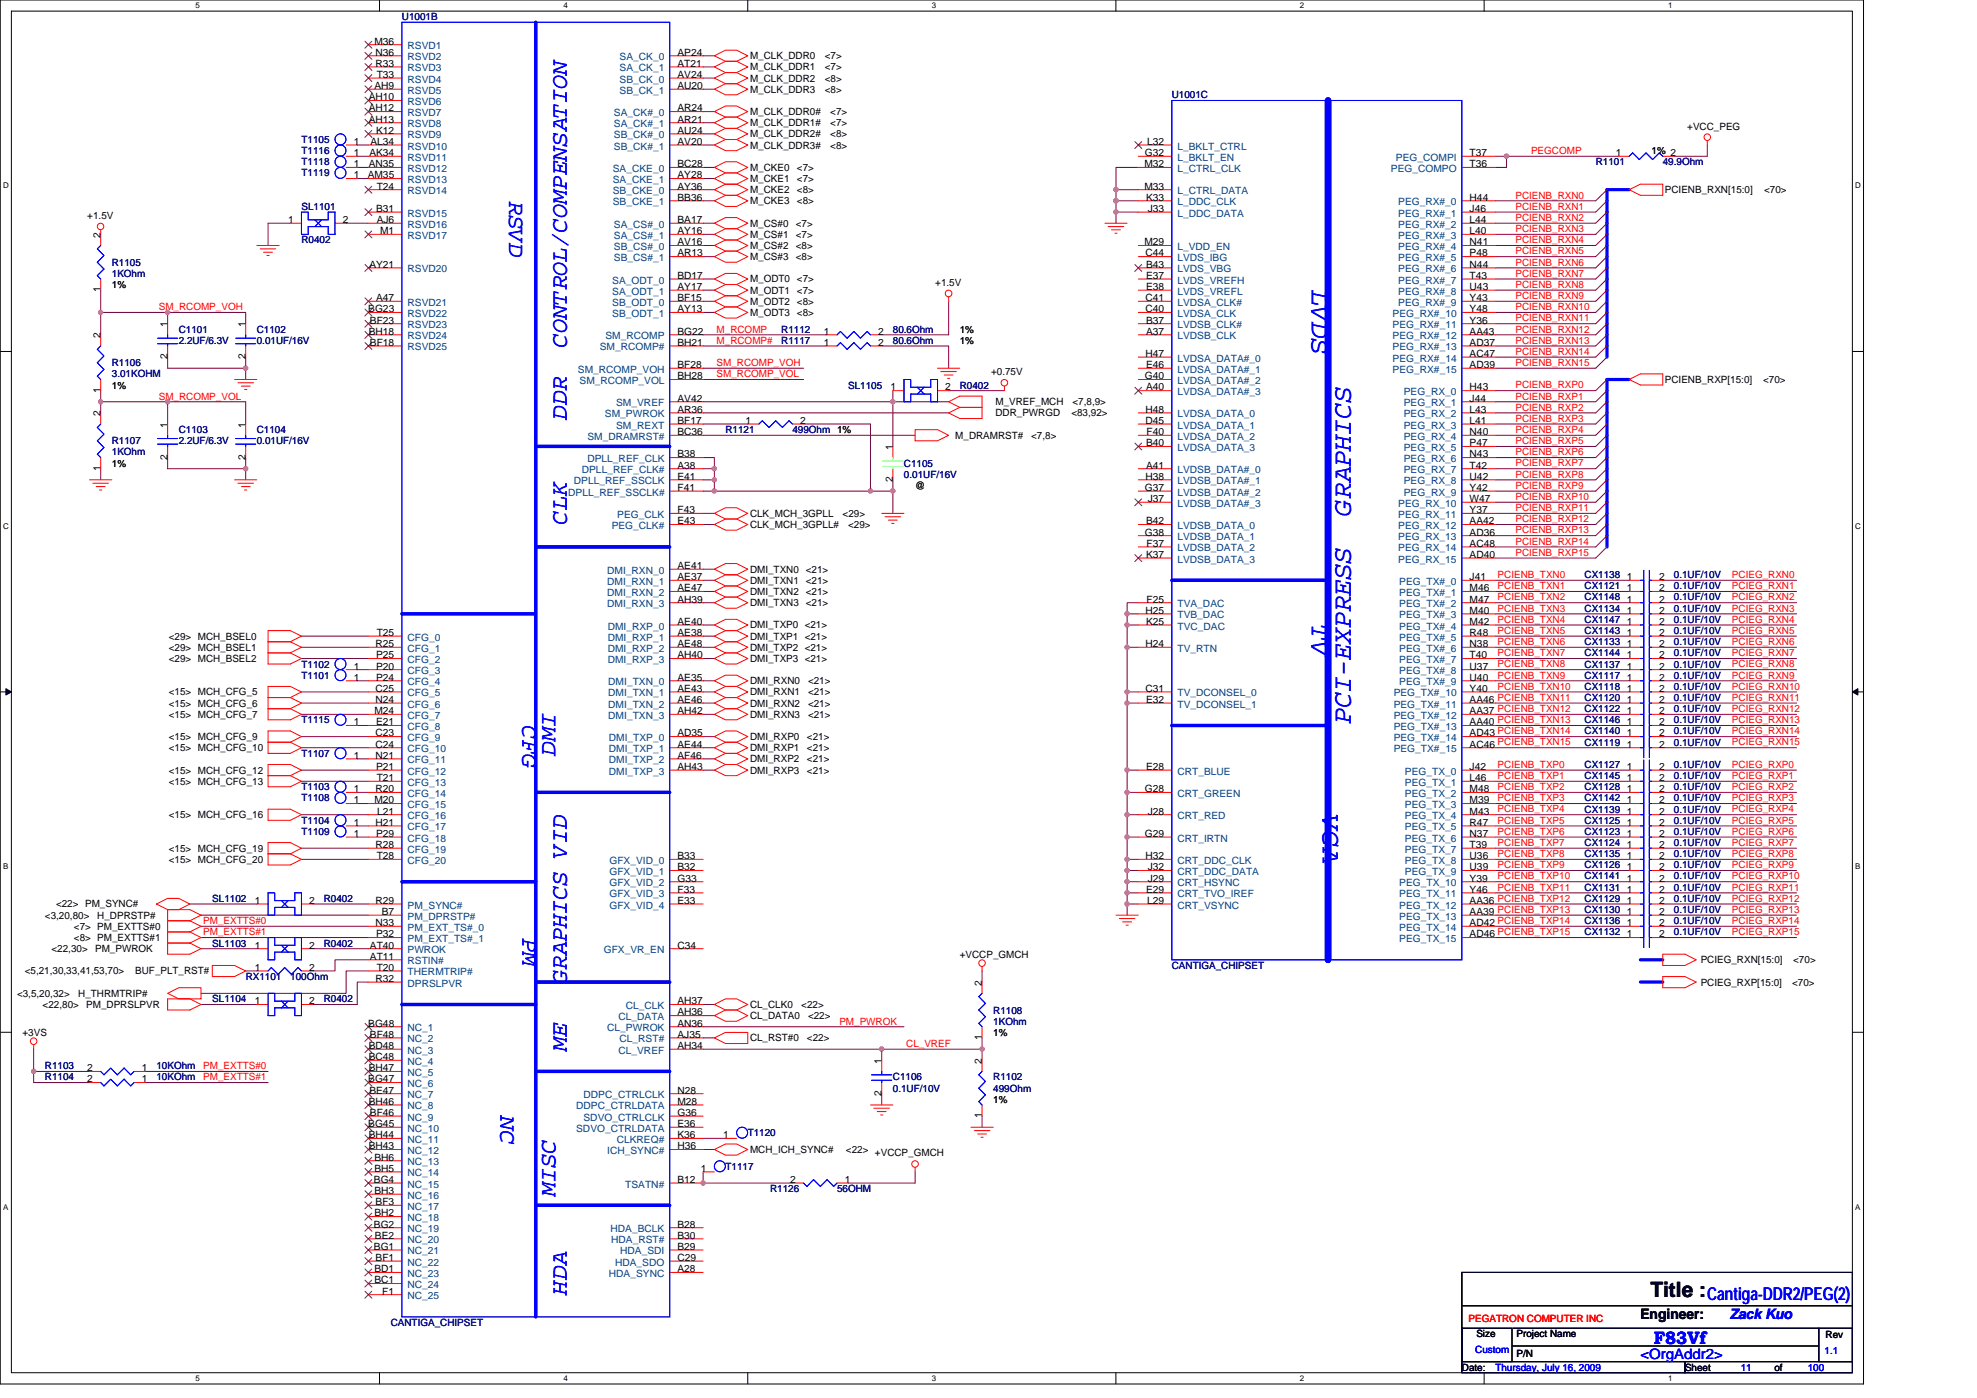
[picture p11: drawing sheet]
<svg xmlns="http://www.w3.org/2000/svg" width="297mm" height="210mm" viewBox="0 0 297 210" stroke-linecap="round" stroke-linejoin="round" font-family="sans-serif">
<defs><g id="words">
<g font-size="4" fill="#00f">
<text x="197.1" y="43.6" transform="rotate(90 197.1 43.6)">LVDS</text>
<text x="203" y="77.4" transform="rotate(-90 203 77.4)">GRAPHICS</text>
<text x="197.1" y="93.9" transform="rotate(90 197.1 93.9)">TV</text>
<text x="203" y="108.8" transform="rotate(-90 203 108.8)">PCI-EXPRESS</text>
<text x="198.8" y="122.4" transform="rotate(90 198.8 122.4)">VGA</text>
</g>
<g font-size="3.5" fill="#00f">
<text x="76.5" y="30.2" transform="rotate(90 76.5 30.2)">RSVD</text>
<text x="85.2" y="52.2" transform="rotate(-90 85.2 52.2)">CONTROL/COMPENSATION</text>
<text x="85.2" y="63" transform="rotate(-90 85.2 63)">DDR</text>
<text x="85.2" y="78.8" transform="rotate(-90 85.2 78.8)">CLK</text>
<text x="78.5" y="109" transform="rotate(90 78.5 109)">CFG</text>
<text x="83.5" y="113.5" transform="rotate(-90 83.5 113.5)">DMI</text>
<text x="78.5" y="140.8" transform="rotate(90 78.5 140.8)">PM</text>
<text x="85.2" y="147.8" transform="rotate(-90 85.2 147.8)">GRAPHICS VID</text>
<text x="85.2" y="157.9" transform="rotate(-90 85.2 157.9)">ME</text>
<text x="75.2" y="167.6" transform="rotate(90 75.2 167.6)">NC</text>
<text x="83.5" y="179.7" transform="rotate(-90 83.5 179.7)">MISC</text>
<text x="85.2" y="194.5" transform="rotate(-90 85.2 194.5)">HDA</text>
</g>
<text font-size="3.2" x="248" y="194.9">Title :</text>
<g font-size="2.7" fill="#00f">
<text x="256.5" y="195.3">Cantiga-DDR2/PEG(2)</text>
<text x="248.5" y="201.8">F83Vf</text>
</g>
<text font-size="2.2" x="246.5" y="198.1">Engineer:</text>
<g font-size="2.2" fill="#00f">
<text x="259.9" y="198.1">Zack Kuo</text>
<text x="246.5" y="204.1">&lt;OrgAddr2&gt;</text>
</g>
<g font-size="1.5" fill="#000080">
<text x="60.4" y="3">U1001B</text>
<text x="176.1" y="14.8">U1001C</text>
<text x="45.3" y="23.1">T1116</text>
<text x="45.3" y="21.5">T1105</text>
<text x="45.3" y="26.5">T1119</text>
<text x="45.3" y="24.8">T1118</text>
<text x="239.8" y="24.8">R1101</text>
<text x="249.8" y="24.8">49.9Ohm</text>
<text x="45.3" y="31.5">SL1101</text>
<text x="16.8" y="39.9">R1105</text>
<text x="16.8" y="41.6">1KOhm</text>
<text x="45.3" y="36.6">R0402</text>
<text x="26.9" y="50">C1101</text>
<text x="26.9" y="51.6">2.2UF/6.3V</text>
<text x="38.6" y="50">C1102</text>
<text x="38.6" y="51.6">0.01UF/16V</text>
<text x="117.4" y="51.6">R1117</text>
<text x="117.4" y="50">R1112</text>
<text x="134.1" y="51.6">80.6Ohm</text>
<text x="134.1" y="50">80.6Ohm</text>
<text x="16.8" y="55">R1106</text>
<text x="16.8" y="56.7">3.01KOHM</text>
<text x="127.4" y="58.4">SL1105</text>
<text x="144.2" y="58.4">R0402</text>
<text x="26.9" y="65">C1103</text>
<text x="38.6" y="65">C1104</text>
<text x="109" y="65">R1121</text>
<text x="119.1" y="65">499Ohm 1%</text>
<text x="16.8" y="66.7">R1107</text>
<text x="16.8" y="68.4">1KOhm</text>
<text x="26.9" y="66.7">2.2UF/6.3V</text>
<text x="38.6" y="66.7">0.01UF/16V</text>
<text x="135.8" y="70.1">C1105</text>
<text x="135.8" y="71.8">0.01UF/16V</text>
<text x="238.1" y="86.8">CX1138</text>
<text x="238.1" y="88.5">CX1121</text>
<text x="251.5" y="86.8">0.1UF/10V</text>
<text x="251.5" y="88.5">0.1UF/10V</text>
<text x="238.1" y="95.2">CX1143</text>
<text x="238.1" y="90.2">CX1148</text>
<text x="238.1" y="93.6">CX1147</text>
<text x="238.1" y="91.9">CX1134</text>
<text x="251.5" y="95.2">0.1UF/10V</text>
<text x="251.5" y="90.2">0.1UF/10V</text>
<text x="251.5" y="93.6">0.1UF/10V</text>
<text x="251.5" y="91.9">0.1UF/10V</text>
<text x="45.3" y="100.3">T1102</text>
<text x="45.3" y="101.9">T1101</text>
<text x="238.1" y="100.3">CX1137</text>
<text x="238.1" y="96.9">CX1133</text>
<text x="238.1" y="101.9">CX1117</text>
<text x="238.1" y="98.6">CX1144</text>
<text x="251.5" y="100.3">0.1UF/10V</text>
<text x="251.5" y="96.9">0.1UF/10V</text>
<text x="251.5" y="101.9">0.1UF/10V</text>
<text x="251.5" y="98.6">0.1UF/10V</text>
<text x="238.1" y="105.3">CX1120</text>
<text x="238.1" y="103.6">CX1118</text>
<text x="238.1" y="107">CX1122</text>
<text x="251.5" y="105.3">0.1UF/10V</text>
<text x="251.5" y="103.6">0.1UF/10V</text>
<text x="251.5" y="107">0.1UF/10V</text>
<text x="45.3" y="108.6">T1115</text>
<text x="45.3" y="113.7">T1107</text>
<text x="238.1" y="108.6">CX1146</text>
<text x="238.1" y="112">CX1119</text>
<text x="238.1" y="110.3">CX1140</text>
<text x="251.5" y="108.6">0.1UF/10V</text>
<text x="251.5" y="112">0.1UF/10V</text>
<text x="251.5" y="110.3">0.1UF/10V</text>
<text x="45.3" y="118.7">T1103</text>
<text x="238.1" y="118.7">CX1128</text>
<text x="238.1" y="115.3">CX1127</text>
<text x="238.1" y="117">CX1145</text>
<text x="251.5" y="118.7">0.1UF/10V</text>
<text x="251.5" y="115.3">0.1UF/10V</text>
<text x="251.5" y="117">0.1UF/10V</text>
<text x="45.3" y="120.4">T1108</text>
<text x="45.3" y="125.4">T1109</text>
<text x="45.3" y="123.7">T1104</text>
<text x="238.1" y="125.4">CX1123</text>
<text x="238.1" y="123.7">CX1125</text>
<text x="238.1" y="120.4">CX1142</text>
<text x="238.1" y="122">CX1139</text>
<text x="251.5" y="125.4">0.1UF/10V</text>
<text x="251.5" y="123.7">0.1UF/10V</text>
<text x="251.5" y="120.4">0.1UF/10V</text>
<text x="251.5" y="122">0.1UF/10V</text>
<text x="238.1" y="128.8">CX1135</text>
<text x="238.1" y="130.4">CX1126</text>
<text x="238.1" y="127.1">CX1124</text>
<text x="251.5" y="128.8">0.1UF/10V</text>
<text x="251.5" y="130.4">0.1UF/10V</text>
<text x="251.5" y="127.1">0.1UF/10V</text>
<text x="31.9" y="135.5">SL1102</text>
<text x="48.7" y="135.5">R0402</text>
<text x="238.1" y="132.1">CX1141</text>
<text x="238.1" y="133.8">CX1131</text>
<text x="238.1" y="137.1">CX1130</text>
<text x="238.1" y="135.5">CX1129</text>
<text x="251.5" y="132.1">0.1UF/10V</text>
<text x="251.5" y="133.8">0.1UF/10V</text>
<text x="251.5" y="137.1">0.1UF/10V</text>
<text x="251.5" y="135.5">0.1UF/10V</text>
<text x="31.9" y="142.2">SL1103</text>
<text x="48.7" y="142.2">R0402</text>
<text x="238.1" y="140.5">CX1132</text>
<text x="238.1" y="138.8">CX1136</text>
<text x="251.5" y="140.5">0.1UF/10V</text>
<text x="251.5" y="138.8">0.1UF/10V</text>
<text x="36.9" y="147.2">RX1101</text>
<text x="43.6" y="147.2">100Ohm</text>
<text x="176.1" y="145.5">CANTIGA_CHIPSET</text>
<text x="31.9" y="150.6">SL1104</text>
<text x="48.7" y="150.6">R0402</text>
<text x="149.2" y="152.2">R1108</text>
<text x="149.2" y="153.9">1KOhm</text>
<text x="6.7" y="160.6">R1103</text>
<text x="23.5" y="160.6">10KOhm</text>
<text x="6.7" y="162.3">R1104</text>
<text x="23.5" y="162.3">10KOhm</text>
<text x="134.2" y="162.3">C1106</text>
<text x="134.2" y="164">0.1UF/10V</text>
<text x="149.2" y="162.3">R1102</text>
<text x="149.2" y="164">499Ohm</text>
<text x="112.3" y="170.7">T1120</text>
<text x="109" y="175.7">T1117</text>
<text x="115.7" y="179">R1126</text>
<text x="125.8" y="179">56OHM</text>
<text x="58.7" y="199.2">CANTIGA_CHIPSET</text>
</g>
<g font-size="1.5">
<text x="56.3" y="6.7">M36</text>
<text x="56.4" y="8.4">N36</text>
<text x="56.4" y="10">R33</text>
<text x="56.6" y="11.7">T33</text>
<text x="101.8" y="8.4">AP24</text>
<text x="101.8" y="10">AT21</text>
<text x="101.8" y="11.7">AV24</text>
<text x="112.7" y="8.9">M_CLK_DDR0</text>
<text x="112.7" y="10.6">M_CLK_DDR1</text>
<text x="123.9" y="8.9">&lt;7&gt;</text>
<text x="123.9" y="10.6">&lt;7&gt;</text>
<text x="55.4" y="15.1">AH10</text>
<text x="55.4" y="16.7">AH12</text>
<text x="56.3" y="13.4">AH9</text>
<text x="101.8" y="13.4">AU20</text>
<text x="101.8" y="16.7">AR24</text>
<text x="112.7" y="12.3">M_CLK_DDR2</text>
<text x="112.7" y="13.9">M_CLK_DDR3</text>
<text x="112.7" y="17.3">M_CLK_DDR0#</text>
<text x="123.9" y="12.3">&lt;8&gt;</text>
<text x="123.9" y="13.9">&lt;8&gt;</text>
<text x="124.8" y="17.3">&lt;7&gt;</text>
<text x="53.2" y="23.5">1</text>
<text x="53.2" y="21.8">1</text>
<text x="55.4" y="18.4">AH13</text>
<text x="55.5" y="23.5">AK34</text>
<text x="55.7" y="21.8">AL34</text>
<text x="56.5" y="20.1">K12</text>
<text x="101.8" y="18.4">AR21</text>
<text x="101.8" y="20.1">AU24</text>
<text x="101.8" y="21.8">AV20</text>
<text x="112.7" y="20.6">M_CLK_DDR2#</text>
<text x="112.7" y="22.3">M_CLK_DDR3#</text>
<text x="112.7" y="18.9">M_CLK_DDR1#</text>
<text x="124.8" y="20.6">&lt;8&gt;</text>
<text x="124.8" y="22.3">&lt;8&gt;</text>
<text x="124.8" y="18.9">&lt;7&gt;</text>
<text x="172" y="23.5">G32</text>
<text x="172.4" y="21.8">L32</text>
<text x="220.8" y="23.5">T37</text>
<text x="242.8" y="23.5">1</text>
<text x="248.1" y="23.1">1% 2</text>
<text x="253.5" y="19.5">+VCC_PEG</text>
<text x="53.2" y="26.8">1</text>
<text x="53.2" y="25.1">1</text>
<text x="55.2" y="26.8">AM35</text>
<text x="55.4" y="25.1">AN35</text>
<text x="56.6" y="28.5">T24</text>
<text x="101.8" y="25.1">BC28</text>
<text x="101.8" y="26.8">AY28</text>
<text x="101.8" y="28.5">AY36</text>
<text x="112.7" y="27.3">M_CKE1</text>
<text x="112.7" y="29">M_CKE2</text>
<text x="112.7" y="25.7">M_CKE0</text>
<text x="119.7" y="27.3">&lt;7&gt;</text>
<text x="119.7" y="29">&lt;8&gt;</text>
<text x="119.7" y="25.7">&lt;7&gt;</text>
<text x="171.9" y="25.1">M32</text>
<text x="171.9" y="28.5">M33</text>
<text x="220.8" y="25.1">T36</text>
<text x="250.1" y="29">PCIENB_RXN[15:0]</text>
<text x="265.1" y="29">&lt;70&gt;</text>
<text x="13.1" y="32.9">+1.5V</text>
<text x="15.1" y="35.7" transform="rotate(-90 15.1 35.7)">2</text>
<text x="43.3" y="33.5">1</text>
<text x="51.5" y="33.5">2</text>
<text x="56.5" y="31.8">B31</text>
<text x="56.6" y="33.5">AJ6</text>
<text x="57.1" y="35.2">M1</text>
<text x="101.8" y="30.1">BB36</text>
<text x="101.8" y="33.5">BA17</text>
<text x="101.8" y="35.2">AY16</text>
<text x="112.7" y="30.7">M_CKE3</text>
<text x="112.7" y="35.7">M_CS#1</text>
<text x="112.7" y="34">M_CS#0</text>
<text x="119.6" y="35.7">&lt;7&gt;</text>
<text x="119.6" y="34">&lt;7&gt;</text>
<text x="119.7" y="30.7">&lt;8&gt;</text>
<text x="172.2" y="30.1">K33</text>
<text x="172.4" y="31.8">J33</text>
<text x="220.8" y="30.1">H44</text>
<text x="220.8" y="31.8">J46</text>
<text x="220.8" y="33.5">L44</text>
<text x="220.8" y="35.2">L40</text>
<text x="55.5" y="40.2">AY21</text>
<text x="101.8" y="41.9">BD17</text>
<text x="101.8" y="36.9">AV16</text>
<text x="101.8" y="38.5">AR13</text>
<text x="112.7" y="37.4">M_CS#2</text>
<text x="112.7" y="39.1">M_CS#3</text>
<text x="119.6" y="37.4">&lt;8&gt;</text>
<text x="119.6" y="39.1">&lt;8&gt;</text>
<text x="171.9" y="36.9">M29</text>
<text x="172.1" y="38.5">C44</text>
<text x="172.2" y="40.2">B43</text>
<text x="172.2" y="41.9">E37</text>
<text x="220.8" y="36.9">N41</text>
<text x="220.8" y="38.5">P48</text>
<text x="220.8" y="40.2">N44</text>
<text x="220.8" y="41.9">T43</text>
<text x="15.1" y="43.9" transform="rotate(-90 15.1 43.9)">1</text>
<text x="16.8" y="43.3">1%</text>
<text x="55.3" y="46.9">BG23</text>
<text x="56.5" y="45.2">A47</text>
<text x="101.8" y="43.6">AY17</text>
<text x="101.8" y="45.2">BF15</text>
<text x="101.8" y="46.9">AY13</text>
<text x="112.7" y="45.8">M_ODT2 &lt;8&gt;</text>
<text x="112.7" y="47.5">M_ODT3 &lt;8&gt;</text>
<text x="112.7" y="44.1">M_ODT1 &lt;7&gt;</text>
<text x="112.7" y="42.4">M_ODT0 &lt;7&gt;</text>
<text x="140.5" y="42.9">+1.5V</text>
<text x="172.1" y="45.2">C41</text>
<text x="172.1" y="46.9">C40</text>
<text x="172.2" y="43.6">E38</text>
<text x="220.8" y="43.6">U43</text>
<text x="220.8" y="45.2">Y43</text>
<text x="220.8" y="46.9">Y48</text>
<text x="15.1" y="50.8" transform="rotate(-90 15.1 50.8)">2</text>
<text x="25.2" y="54" transform="rotate(-90 25.2 54)">2</text>
<text x="25.2" y="49.1" transform="rotate(-90 25.2 49.1)">1</text>
<text x="36.9" y="54" transform="rotate(-90 36.9 54)">2</text>
<text x="36.9" y="49.1" transform="rotate(-90 36.9 49.1)">1</text>
<text x="55.4" y="50.3">BH18</text>
<text x="55.6" y="48.6">BF23</text>
<text x="55.6" y="51.9">BF18</text>
<text x="101.8" y="51.9">BH21</text>
<text x="101.8" y="50.3">BG22</text>
<text x="123.8" y="51.9">1</text>
<text x="123.8" y="50.3">1</text>
<text x="131.9" y="51.9">2</text>
<text x="131.9" y="50.3">2</text>
<text x="144.2" y="51.6">1%</text>
<text x="144.2" y="50">1%</text>
<text x="172.1" y="53.6">H47</text>
<text x="172.2" y="48.6">B37</text>
<text x="172.2" y="50.3">A37</text>
<text x="220.8" y="48.6">Y36</text>
<text x="220.8" y="50.3">AA43</text>
<text x="220.8" y="51.9">AD37</text>
<text x="220.8" y="53.6">AC47</text>
<text x="15.1" y="59" transform="rotate(-90 15.1 59)">1</text>
<text x="16.8" y="58.4">1%</text>
<text x="101.8" y="55.3">BF28</text>
<text x="101.8" y="57">BH28</text>
<text x="133.8" y="58.7">1</text>
<text x="142" y="58.7">2</text>
<text x="148.9" y="56.3">+0.75V</text>
<text x="172" y="57">G40</text>
<text x="172.2" y="55.3">E46</text>
<text x="172.2" y="58.7">A40</text>
<text x="220.8" y="58.7">H43</text>
<text x="220.8" y="55.3">AD39</text>
<text x="250.1" y="57.5">PCIENB_RXP[15:0]</text>
<text x="264.9" y="57.5">&lt;70&gt;</text>
<text x="15.1" y="62.5" transform="rotate(-90 15.1 62.5)">2</text>
<text x="25.2" y="64.2" transform="rotate(-90 25.2 64.2)">1</text>
<text x="36.9" y="64.2" transform="rotate(-90 36.9 64.2)">1</text>
<text x="101.8" y="62">AR36</text>
<text x="101.8" y="65.4">BC36</text>
<text x="101.8" y="60.3">AV42</text>
<text x="101.8" y="63.7">BF17</text>
<text x="112" y="63.7">1</text>
<text x="120.2" y="63.7">2</text>
<text x="143.5" y="65.9">M_DRAMRST#</text>
<text x="149.6" y="60.9">M_VREF_MCH</text>
<text x="149.6" y="62.5">DDR_PWRGD</text>
<text x="154.9" y="65.9">&lt;7,8&gt;</text>
<text x="161" y="62.5">&lt;83,92&gt;</text>
<text x="161.1" y="60.9">&lt;7,8,9&gt;</text>
<text x="172.1" y="63.7">D45</text>
<text x="172.1" y="62">H48</text>
<text x="172.3" y="65.4">F40</text>
<text x="220.8" y="60.3">J44</text>
<text x="220.8" y="62">L43</text>
<text x="220.8" y="63.7">L41</text>
<text x="220.8" y="65.4">N40</text>
<text x="15.1" y="70.7" transform="rotate(-90 15.1 70.7)">1</text>
<text x="16.8" y="70.1">1%</text>
<text x="25.2" y="69.1" transform="rotate(-90 25.2 69.1)">2</text>
<text x="36.9" y="69.1" transform="rotate(-90 36.9 69.1)">2</text>
<text x="101.8" y="70.4">A38</text>
<text x="101.8" y="68.7">B38</text>
<text x="134.1" y="67.6" transform="rotate(-90 134.1 67.6)">1</text>
<text x="172.2" y="70.4">A41</text>
<text x="172.2" y="67">B40</text>
<text x="220.8" y="67">P47</text>
<text x="220.8" y="68.7">N43</text>
<text x="220.8" y="70.4">T42</text>
<text x="101.8" y="72.1">E41</text>
<text x="101.8" y="73.7">F41</text>
<text x="101.8" y="77.1">F43</text>
<text x="112.7" y="77.6">CLK_MCH_3GPLL</text>
<text x="126.6" y="77.6">&lt;29&gt;</text>
<text x="134.1" y="72.4" transform="rotate(-90 134.1 72.4)">2</text>
<text x="137.5" y="73.4">@</text>
<text x="172" y="73.7">G37</text>
<text x="172.1" y="72.1">H38</text>
<text x="172.4" y="75.4">J37</text>
<text x="220.8" y="72.1">U42</text>
<text x="220.8" y="73.7">Y42</text>
<text x="220.8" y="75.4">W47</text>
<text x="220.8" y="77.1">Y37</text>
<text x="101.8" y="78.8">E43</text>
<text x="112.7" y="79.3">CLK_MCH_3GPLL#</text>
<text x="127.4" y="79.3">&lt;29&gt;</text>
<text x="172" y="80.4">G38</text>
<text x="172.2" y="78.8">B42</text>
<text x="172.2" y="83.8">K37</text>
<text x="172.3" y="82.1">F37</text>
<text x="220.8" y="78.8">AA42</text>
<text x="220.8" y="80.4">AD36</text>
<text x="220.8" y="82.1">AC48</text>
<text x="220.8" y="83.8">AD40</text>
<text x="101.8" y="85.5">AE41</text>
<text x="101.8" y="87.1">AE37</text>
<text x="101.8" y="88.8">AE47</text>
<text x="112.7" y="86">DMI_TXN0 &lt;21&gt;</text>
<text x="112.7" y="89.4">DMI_TXN2 &lt;21&gt;</text>
<text x="112.7" y="87.7">DMI_TXN1 &lt;21&gt;</text>
<text x="220.8" y="87.1">J41</text>
<text x="220.8" y="88.8">M46</text>
<text x="244.5" y="87.1">1</text>
<text x="244.5" y="88.8">1</text>
<text x="249.3" y="87.1">2</text>
<text x="249.3" y="88.8">2</text>
<text x="56.6" y="95.5">T25</text>
<text x="101.8" y="93.9">AE40</text>
<text x="101.8" y="95.5">AE38</text>
<text x="101.8" y="90.5">AH39</text>
<text x="112.7" y="91">DMI_TXN3 &lt;21&gt;</text>
<text x="112.7" y="94.4">DMI_TXP0 &lt;21&gt;</text>
<text x="172.1" y="92.2">H25</text>
<text x="172.2" y="93.9">K25</text>
<text x="172.3" y="90.5">F25</text>
<text x="220.8" y="92.2">M40</text>
<text x="220.8" y="93.9">M42</text>
<text x="220.8" y="95.5">R48</text>
<text x="220.8" y="90.5">M47</text>
<text x="244.5" y="95.5">1</text>
<text x="244.5" y="90.5">1</text>
<text x="244.5" y="93.9">1</text>
<text x="244.5" y="92.2">1</text>
<text x="249.3" y="95.5">2</text>
<text x="249.3" y="90.5">2</text>
<text x="249.3" y="93.9">2</text>
<text x="249.3" y="92.2">2</text>
<text x="25.4" y="96.1">&lt;29&gt; MCH_BSEL0</text>
<text x="25.4" y="99.4">&lt;29&gt; MCH_BSEL2</text>
<text x="25.4" y="97.7">&lt;29&gt; MCH_BSEL1</text>
<text x="53.2" y="100.6">1</text>
<text x="56.4" y="97.2">R25</text>
<text x="56.5" y="98.9">P25</text>
<text x="56.5" y="100.6">P20</text>
<text x="101.8" y="97.2">AE48</text>
<text x="101.8" y="98.9">AH40</text>
<text x="112.7" y="97.7">DMI_TXP2 &lt;21&gt;</text>
<text x="112.7" y="99.4">DMI_TXP3 &lt;21&gt;</text>
<text x="112.7" y="96.1">DMI_TXP1 &lt;21&gt;</text>
<text x="172.1" y="97.2">H24</text>
<text x="220.8" y="97.2">N38</text>
<text x="220.8" y="98.9">T40</text>
<text x="220.8" y="100.6">U37</text>
<text x="244.5" y="100.6">1</text>
<text x="244.5" y="97.2">1</text>
<text x="244.5" y="98.9">1</text>
<text x="249.3" y="100.6">2</text>
<text x="249.3" y="97.2">2</text>
<text x="249.3" y="98.9">2</text>
<text x="25.4" y="104.5">&lt;15&gt; MCH_CFG_5</text>
<text x="25.4" y="107.8">&lt;15&gt; MCH_CFG_7</text>
<text x="25.4" y="106.1">&lt;15&gt; MCH_CFG_6</text>
<text x="53.2" y="102.2">1</text>
<text x="56.3" y="107.3">M24</text>
<text x="56.4" y="103.9">C25</text>
<text x="56.4" y="105.6">N24</text>
<text x="56.5" y="102.2">P24</text>
<text x="101.8" y="102.2">AE35</text>
<text x="101.8" y="103.9">AE43</text>
<text x="101.8" y="105.6">AE46</text>
<text x="101.8" y="107.3">AH42</text>
<text x="112.7" y="107.8">DMI_RXN3</text>
<text x="112.7" y="106.1">DMI_RXN2</text>
<text x="112.7" y="102.8">DMI_RXN0</text>
<text x="112.7" y="104.5">DMI_RXN1</text>
<text x="121.4" y="107.8">&lt;21&gt;</text>
<text x="121.4" y="106.1">&lt;21&gt;</text>
<text x="121.4" y="102.8">&lt;21&gt;</text>
<text x="121.4" y="104.5">&lt;21&gt;</text>
<text x="172.1" y="103.9">C31</text>
<text x="172.2" y="105.6">E32</text>
<text x="220.8" y="102.2">U40</text>
<text x="220.8" y="103.9">Y40</text>
<text x="220.8" y="105.6">AA46 PCIENB_TXN11</text>
<text x="220.8" y="107.3">AA37 PCIENB_TXN12</text>
<text x="244.5" y="105.6">1</text>
<text x="244.5" y="103.9">1</text>
<text x="244.5" y="107.3">1</text>
<text x="244.5" y="102.2">1</text>
<text x="249.3" y="105.6">2</text>
<text x="249.3" y="103.9">2</text>
<text x="249.3" y="107.3">2</text>
<text x="249.3" y="102.2">2</text>
<text x="25.4" y="111.1">&lt;15&gt; MCH_CFG_9</text>
<text x="25.4" y="112.8">&lt;15&gt; MCH_CFG_10</text>
<text x="53.2" y="108.9">1</text>
<text x="53.2" y="114">1</text>
<text x="56.4" y="110.6">C23</text>
<text x="56.4" y="112.3">C24</text>
<text x="56.4" y="114">N21</text>
<text x="56.5" y="108.9">E21</text>
<text x="101.8" y="110.6">AD35</text>
<text x="101.8" y="112.3">AE44</text>
<text x="101.8" y="114">AF46</text>
<text x="112.7" y="112.8">DMI_RXP1</text>
<text x="112.7" y="111.1">DMI_RXP0</text>
<text x="121.2" y="112.8">&lt;21&gt;</text>
<text x="121.2" y="111.1">&lt;21&gt;</text>
<text x="220.8" y="108.9">AA40 PCIENB_TXN13</text>
<text x="220.8" y="110.6">AD43 PCIENB_TXN14</text>
<text x="220.8" y="112.3">AC46 PCIENB_TXN15</text>
<text x="244.5" y="108.9">1</text>
<text x="244.5" y="112.3">1</text>
<text x="244.5" y="110.6">1</text>
<text x="249.3" y="108.9">2</text>
<text x="249.3" y="112.3">2</text>
<text x="249.3" y="110.6">2</text>
<text x="25.4" y="116.2">&lt;15&gt; MCH_CFG_12</text>
<text x="25.4" y="117.9">&lt;15&gt; MCH_CFG_13</text>
<text x="53.2" y="119">1</text>
<text x="56.4" y="119">R20</text>
<text x="56.5" y="115.7">P21</text>
<text x="56.6" y="117.3">T21</text>
<text x="101.8" y="115.7">AH43</text>
<text x="112.7" y="116.2">DMI_RXP3</text>
<text x="112.7" y="114.5">DMI_RXP2</text>
<text x="121.2" y="116.2">&lt;21&gt;</text>
<text x="121.2" y="114.5">&lt;21&gt;</text>
<text x="172" y="119">G28</text>
<text x="172.2" y="115.7">E28</text>
<text x="220.8" y="115.7">J42</text>
<text x="220.8" y="117.3">L46</text>
<text x="220.8" y="119">M48</text>
<text x="244.5" y="119">1</text>
<text x="244.5" y="115.7">1</text>
<text x="244.5" y="117.3">1</text>
<text x="249.3" y="119">2</text>
<text x="249.3" y="115.7">2</text>
<text x="249.3" y="117.3">2</text>
<text x="25.4" y="122.9">&lt;15&gt; MCH_CFG_16</text>
<text x="53.2" y="120.7">1</text>
<text x="53.2" y="125.7">1</text>
<text x="53.2" y="124">1</text>
<text x="56.3" y="120.7">M20</text>
<text x="56.4" y="124">H21</text>
<text x="56.5" y="125.7">P29</text>
<text x="56.7" y="122.3">L21</text>
<text x="172" y="125.7">G29</text>
<text x="172.4" y="122.3">J28</text>
<text x="220.8" y="120.7">M39</text>
<text x="220.8" y="122.3">M43</text>
<text x="220.8" y="124">R47</text>
<text x="220.8" y="125.7">N37</text>
<text x="244.5" y="125.7">1</text>
<text x="244.5" y="124">1</text>
<text x="244.5" y="120.7">1</text>
<text x="244.5" y="122.3">1</text>
<text x="249.3" y="125.7">2</text>
<text x="249.3" y="124">2</text>
<text x="249.3" y="120.7">2</text>
<text x="249.3" y="122.3">2</text>
<text x="25.4" y="127.9">&lt;15&gt; MCH_CFG_19</text>
<text x="25.4" y="129.6">&lt;15&gt; MCH_CFG_20</text>
<text x="56.4" y="127.4">R28</text>
<text x="56.6" y="129.1">T28</text>
<text x="101.8" y="129.1">B33</text>
<text x="101.8" y="130.7">B32</text>
<text x="172.1" y="129.1">H32</text>
<text x="172.4" y="130.7">J32</text>
<text x="220.8" y="127.4">T39</text>
<text x="220.8" y="129.1">U36</text>
<text x="220.8" y="130.7">U39</text>
<text x="244.5" y="129.1">1</text>
<text x="244.5" y="130.7">1</text>
<text x="244.5" y="127.4">1</text>
<text x="249.3" y="129.1">2</text>
<text x="249.3" y="130.7">2</text>
<text x="249.3" y="127.4">2</text>
<text x="6.7" y="138">&lt;3,20,80&gt;</text>
<text x="8.4" y="136.3">&lt;22&gt; PM_SYNC#</text>
<text x="14.6" y="138">H_DPRSTP#</text>
<text x="38.3" y="135.8">1</text>
<text x="46.5" y="135.8">2</text>
<text x="56.4" y="135.8">R29</text>
<text x="57.4" y="137.4">B7</text>
<text x="101.8" y="132.4">G33</text>
<text x="101.8" y="134.1">F33</text>
<text x="101.8" y="135.8">E33</text>
<text x="172.2" y="134.1">E29</text>
<text x="172.4" y="135.8">L29</text>
<text x="172.4" y="132.4">J29</text>
<text x="220.8" y="132.4">Y39</text>
<text x="220.8" y="134.1">Y46</text>
<text x="220.8" y="135.8">AA36 PCIENB_TXP12</text>
<text x="220.8" y="137.4">AA39 PCIENB_TXP13</text>
<text x="244.5" y="132.4">1</text>
<text x="244.5" y="134.1">1</text>
<text x="244.5" y="137.4">1</text>
<text x="244.5" y="135.8">1</text>
<text x="249.3" y="132.4">2</text>
<text x="249.3" y="134.1">2</text>
<text x="249.3" y="137.4">2</text>
<text x="249.3" y="135.8">2</text>
<text x="7.7" y="143">&lt;22,30&gt;</text>
<text x="11.1" y="139.7">&lt;7&gt; PM_EXTTS#0</text>
<text x="11.1" y="141.3">&lt;8&gt; PM_EXTTS#1</text>
<text x="14.3" y="143">PM_PWROK</text>
<text x="38.3" y="142.5">1</text>
<text x="46.5" y="142.5">2</text>
<text x="55.6" y="142.5">AT40</text>
<text x="56.4" y="139.1">N33</text>
<text x="56.5" y="140.8">P32</text>
<text x="101.8" y="142.5">C34</text>
<text x="144.2" y="143.8">+VCCP_GMCH</text>
<text x="220.8" y="139.1">AD42 PCIENB_TXP14</text>
<text x="220.8" y="140.8">AD46 PCIENB_TXP15</text>
<text x="244.5" y="140.8">1</text>
<text x="244.5" y="139.1">1</text>
<text x="249.3" y="140.8">2</text>
<text x="249.3" y="139.1">2</text>
<text x="2.6" y="149.7">&lt;3,5,20,32&gt;</text>
<text x="3.7" y="146.4">&lt;5,21,30,33,41,53,70&gt;</text>
<text x="11.8" y="149.7">H_THRMTRIP#</text>
<text x="20.3" y="146.4">BUF_PLT_RST#</text>
<text x="38.3" y="145.8">1</text>
<text x="46.5" y="145.8">2</text>
<text x="55.6" y="144.1">AT11</text>
<text x="56.4" y="147.5">R32</text>
<text x="56.6" y="145.8">T20</text>
<text x="147.5" y="148" transform="rotate(-90 147.5 148)">2</text>
<text x="255.5" y="144.7">PCIEG_RXN[15:0]</text>
<text x="255.5" y="148">PCIEG_RXP[15:0]</text>
<text x="269.3" y="148">&lt;70&gt;</text>
<text x="269.4" y="144.7">&lt;70&gt;</text>
<text x="3.4" y="155.6">+3VS</text>
<text x="6.4" y="151.4">&lt;22,80&gt;</text>
<text x="13" y="151.4">PM_DPRSLPVR</text>
<text x="38.3" y="150.9">1</text>
<text x="46.5" y="150.9">2</text>
<text x="55.3" y="154.2">BG48</text>
<text x="55.6" y="155.9">BF48</text>
<text x="101.8" y="152.5">AH36</text>
<text x="101.8" y="150.9">AH37</text>
<text x="101.8" y="154.2">AN36</text>
<text x="101.8" y="155.9">AJ35</text>
<text x="112.7" y="151.4">CL_CLK0</text>
<text x="112.7" y="153.1">CL_DATA0</text>
<text x="120.4" y="151.4">&lt;22&gt;</text>
<text x="121.4" y="153.1">&lt;22&gt;</text>
<text x="149.2" y="155.6">1%</text>
<text x="13.1" y="160.9">2</text>
<text x="21.3" y="160.9">1</text>
<text x="55.4" y="157.6">BD48</text>
<text x="55.4" y="159.2">BC48</text>
<text x="55.4" y="160.9">BH47</text>
<text x="101.8" y="157.6">AH34</text>
<text x="112.7" y="156.4">CL_RST#0</text>
<text x="121.2" y="156.4">&lt;22&gt;</text>
<text x="132.5" y="159.8" transform="rotate(-90 132.5 159.8)">1</text>
<text x="147.5" y="159.8" transform="rotate(-90 147.5 159.8)">2</text>
<text x="147.5" y="156.2" transform="rotate(-90 147.5 156.2)">1</text>
<text x="13.1" y="162.6">2</text>
<text x="21.3" y="162.6">1</text>
<text x="55.3" y="162.6">BG47</text>
<text x="55.4" y="165.9">BH46</text>
<text x="55.5" y="164.3">BE47</text>
<text x="55.6" y="167.6">BF46</text>
<text x="101.8" y="165.9">M28</text>
<text x="101.8" y="167.6">G36</text>
<text x="101.8" y="164.3">N28</text>
<text x="132.5" y="164.6" transform="rotate(-90 132.5 164.6)">2</text>
<text x="147.5" y="168" transform="rotate(-90 147.5 168)">1</text>
<text x="149.2" y="165.6">1%</text>
<text x="55.3" y="169.3">BG45</text>
<text x="55.4" y="171">BH44</text>
<text x="55.4" y="172.6">BH43</text>
<text x="101.8" y="169.3">E36</text>
<text x="101.8" y="172.6">H36</text>
<text x="101.8" y="171">K36</text>
<text x="108.7" y="171">1</text>
<text x="112.7" y="173.2">MCH_ICH_SYNC#</text>
<text x="127.1" y="173.2">&lt;22&gt;</text>
<text x="131.5" y="173.7">+VCCP_GMCH</text>
<text x="56.2" y="177.7">BG4</text>
<text x="56.3" y="174.3">BH6</text>
<text x="56.3" y="176">BH5</text>
<text x="56.3" y="179.3">BH3</text>
<text x="101.8" y="177.7">B12</text>
<text x="105.3" y="176">1</text>
<text x="118.7" y="177.7">2</text>
<text x="126.9" y="177.7">1</text>
<text x="56.2" y="184.4">BG2</text>
<text x="56.3" y="182.7">BH2</text>
<text x="56.4" y="181">BF3</text>
<text x="101.8" y="184.4">B28</text>
<text x="56.2" y="187.7">BG1</text>
<text x="56.3" y="191.1">BD1</text>
<text x="56.3" y="186.1">BE2</text>
<text x="56.4" y="189.4">BF1</text>
<text x="101.8" y="189.4">C29</text>
<text x="101.8" y="187.7">B29</text>
<text x="101.8" y="191.1">A28</text>
<text x="101.8" y="186.1">B30</text>
<text x="56.3" y="192.8">BC1</text>
<text x="57.4" y="194.4">F1</text>
<text x="221.8" y="200.9">Size</text>
<text x="227.9" y="200.9">Project Name</text>
<text x="227.9" y="203.9">P/N</text>
<text x="274.3" y="201">Rev</text>
<text x="219.6" y="205.9">Date:</text>
<text x="253.2" y="205.9">Sheet</text>
<text x="266.6" y="205.9">of</text>
</g>
<g font-size="1.5" fill="#004080">
<text x="61.2" y="7.4">RSVD1</text>
<text x="61.2" y="9.1">RSVD2</text>
<text x="61.2" y="10.7">RSVD3</text>
<text x="93.1" y="9.1">SA_CK_0</text>
<text x="93.1" y="10.7">SA_CK_1</text>
<text x="61.2" y="14.1">RSVD5</text>
<text x="61.2" y="15.8">RSVD6</text>
<text x="61.2" y="17.4">RSVD7</text>
<text x="61.2" y="12.4">RSVD4</text>
<text x="92.2" y="17.4">SA_CK#_0</text>
<text x="93.1" y="12.4">SB_CK_0</text>
<text x="93.1" y="14.1">SB_CK_1</text>
<text x="61.2" y="22.5">RSVD10</text>
<text x="61.2" y="19.1">RSVD8</text>
<text x="61.2" y="20.8">RSVD9</text>
<text x="92.2" y="19.1">SA_CK#_1</text>
<text x="92.2" y="20.8">SB_CK#_0</text>
<text x="92.2" y="22.5">SB_CK#_1</text>
<text x="176.9" y="22.5">L_BKLT_CTRL</text>
<text x="61.2" y="25.8">RSVD12</text>
<text x="61.2" y="24.2">RSVD11</text>
<text x="61.2" y="27.5">RSVD13</text>
<text x="61.2" y="29.2">RSVD14</text>
<text x="92.1" y="25.8">SA_CKE_0</text>
<text x="92.1" y="27.5">SA_CKE_1</text>
<text x="92.1" y="29.2">SB_CKE_0</text>
<text x="176.9" y="25.8">L_CTRL_CLK</text>
<text x="176.9" y="29.2">L_CTRL_DATA</text>
<text x="176.9" y="24.2">L_BKLT_EN</text>
<text x="209" y="25.8">PEG_COMPO</text>
<text x="209.7" y="24.2">PEG_COMPI</text>
<text x="61.2" y="32.5">RSVD15</text>
<text x="61.2" y="34.2">RSVD16</text>
<text x="61.2" y="35.9">RSVD17</text>
<text x="92.1" y="30.8">SB_CKE_1</text>
<text x="92.2" y="34.2">SA_CS#_0</text>
<text x="92.2" y="35.9">SA_CS#_1</text>
<text x="176.9" y="30.8">L_DDC_CLK</text>
<text x="176.9" y="32.5">L_DDC_DATA</text>
<text x="210.1" y="30.8">PEG_RX#_0</text>
<text x="210.1" y="32.5">PEG_RX#_1</text>
<text x="210.1" y="34.2">PEG_RX#_2</text>
<text x="210.1" y="35.9">PEG_RX#_3</text>
<text x="61.2" y="40.9">RSVD20</text>
<text x="92.2" y="37.5">SB_CS#_0</text>
<text x="92.2" y="39.2">SB_CS#_1</text>
<text x="176.9" y="37.5">L_VDD_EN</text>
<text x="176.9" y="39.2">LVDS_IBG</text>
<text x="176.9" y="40.9">LVDS_VBG</text>
<text x="210.1" y="37.5">PEG_RX#_4</text>
<text x="210.1" y="39.2">PEG_RX#_5</text>
<text x="210.1" y="40.9">PEG_RX#_6</text>
<text x="61.2" y="47.6">RSVD22</text>
<text x="61.2" y="45.9">RSVD21</text>
<text x="92" y="42.6">SA_ODT_0</text>
<text x="92" y="44.3">SA_ODT_1</text>
<text x="92" y="45.9">SB_ODT_0</text>
<text x="92" y="47.6">SB_ODT_1</text>
<text x="176.9" y="42.6">LVDS_VREFH</text>
<text x="176.9" y="44.3">LVDS_VREFL</text>
<text x="176.9" y="45.9">LVDSA_CLK#</text>
<text x="176.9" y="47.6">LVDSA_CLK</text>
<text x="209.2" y="47.6">PEG_RX#_10</text>
<text x="210.1" y="42.6">PEG_RX#_7</text>
<text x="210.1" y="44.3">PEG_RX#_8</text>
<text x="210.1" y="45.9">PEG_RX#_9</text>
<text x="61.2" y="49.3">RSVD23</text>
<text x="61.2" y="51">RSVD24</text>
<text x="61.2" y="52.6">RSVD25</text>
<text x="90.1" y="52.6">SM_RCOMP#</text>
<text x="91" y="51">SM_RCOMP</text>
<text x="176.9" y="49.3">LVDSB_CLK#</text>
<text x="176.9" y="51">LVDSB_CLK</text>
<text x="209.2" y="49.3">PEG_RX#_11</text>
<text x="209.2" y="51">PEG_RX#_12</text>
<text x="209.2" y="52.6">PEG_RX#_13</text>
<text x="86.8" y="56">SM_RCOMP_VOH</text>
<text x="87.1" y="57.7">SM_RCOMP_VOL</text>
<text x="176.9" y="54.3">LVDSA_DATA#_0</text>
<text x="176.9" y="56">LVDSA_DATA#_1</text>
<text x="176.9" y="57.7">LVDSA_DATA#_2</text>
<text x="176.9" y="59.4">LVDSA_DATA#_3</text>
<text x="209.2" y="54.3">PEG_RX#_14</text>
<text x="209.2" y="56">PEG_RX#_15</text>
<text x="210.9" y="59.4">PEG_RX_0</text>
<text x="90.9" y="62.7">SM_PWROK</text>
<text x="92.6" y="61">SM_VREF</text>
<text x="92.6" y="64.4">SM_REXT</text>
<text x="176.9" y="64.4">LVDSA_DATA_1</text>
<text x="176.9" y="62.7">LVDSA_DATA_0</text>
<text x="210.9" y="61">PEG_RX_1</text>
<text x="210.9" y="62.7">PEG_RX_2</text>
<text x="210.9" y="64.4">PEG_RX_3</text>
<text x="87.4" y="71.1">DPLL_REF_CLK#</text>
<text x="88.3" y="66.1">SM_DRAMRST#</text>
<text x="88.3" y="69.4">DPLL_REF_CLK</text>
<text x="176.9" y="66.1">LVDSA_DATA_2</text>
<text x="176.9" y="71.1">LVDSB_DATA#_0</text>
<text x="176.9" y="67.7">LVDSA_DATA_3</text>
<text x="210.9" y="66.1">PEG_RX_4</text>
<text x="210.9" y="67.7">PEG_RX_5</text>
<text x="210.9" y="69.4">PEG_RX_6</text>
<text x="210.9" y="71.1">PEG_RX_7</text>
<text x="85.4" y="74.4">DPLL_REF_SSCLK#</text>
<text x="86.2" y="72.7">DPLL_REF_SSCLK</text>
<text x="92.7" y="77.8">PEG_CLK</text>
<text x="176.9" y="72.7">LVDSB_DATA#_1</text>
<text x="176.9" y="74.4">LVDSB_DATA#_2</text>
<text x="176.9" y="76.1">LVDSB_DATA#_3</text>
<text x="210.1" y="76.1">PEG_RX_10</text>
<text x="210.1" y="77.8">PEG_RX_11</text>
<text x="210.9" y="72.7">PEG_RX_8</text>
<text x="210.9" y="74.4">PEG_RX_9</text>
<text x="91.9" y="79.5">PEG_CLK#</text>
<text x="176.9" y="81.1">LVDSB_DATA_1</text>
<text x="176.9" y="82.8">LVDSB_DATA_2</text>
<text x="176.9" y="79.5">LVDSB_DATA_0</text>
<text x="210.1" y="79.5">PEG_RX_12</text>
<text x="210.1" y="81.1">PEG_RX_13</text>
<text x="210.1" y="82.8">PEG_RX_14</text>
<text x="91.2" y="86.2">DMI_RXN_0</text>
<text x="91.2" y="87.8">DMI_RXN_1</text>
<text x="91.2" y="89.5">DMI_RXN_2</text>
<text x="176.9" y="84.5">LVDSB_DATA_3</text>
<text x="210.1" y="84.5">PEG_RX_15</text>
<text x="210.2" y="87.8">PEG_TX#_0</text>
<text x="210.2" y="89.5">PEG_TX#_1</text>
<text x="91.2" y="91.2">DMI_RXN_3</text>
<text x="91.3" y="94.6">DMI_RXP_0</text>
<text x="176.9" y="91.2">TVA_DAC</text>
<text x="176.9" y="92.9">TVB_DAC</text>
<text x="176.9" y="94.6">TVC_DAC</text>
<text x="210.2" y="92.9">PEG_TX#_3</text>
<text x="210.2" y="94.6">PEG_TX#_4</text>
<text x="210.2" y="91.2">PEG_TX#_2</text>
<text x="61.2" y="99.6">CFG_2</text>
<text x="61.2" y="96.2">CFG_0</text>
<text x="61.2" y="97.9">CFG_1</text>
<text x="61.2" y="101.3">CFG_3</text>
<text x="91.3" y="96.2">DMI_RXP_1</text>
<text x="91.3" y="97.9">DMI_RXP_2</text>
<text x="91.3" y="99.6">DMI_RXP_3</text>
<text x="176.9" y="97.9">TV_RTN</text>
<text x="210.2" y="96.2">PEG_TX#_5</text>
<text x="210.2" y="97.9">PEG_TX#_6</text>
<text x="210.2" y="99.6">PEG_TX#_7</text>
<text x="210.2" y="101.3">PEG_TX#_8</text>
<text x="61.2" y="102.9">CFG_4</text>
<text x="61.2" y="104.6">CFG_5</text>
<text x="61.2" y="106.3">CFG_6</text>
<text x="61.2" y="108">CFG_7</text>
<text x="91.4" y="102.9">DMI_TXN_0</text>
<text x="91.4" y="104.6">DMI_TXN_1</text>
<text x="91.4" y="106.3">DMI_TXN_2</text>
<text x="91.4" y="108">DMI_TXN_3</text>
<text x="176.9" y="104.6">TV_DCONSEL_0</text>
<text x="176.9" y="106.3">TV_DCONSEL_1</text>
<text x="209.4" y="104.6">PEG_TX#_10</text>
<text x="209.4" y="106.3">PEG_TX#_11</text>
<text x="209.4" y="108">PEG_TX#_12</text>
<text x="210.2" y="102.9">PEG_TX#_9</text>
<text x="61.2" y="109.6">CFG_8</text>
<text x="61.2" y="111.3">CFG_9</text>
<text x="61.2" y="113">CFG_10</text>
<text x="91.5" y="111.3">DMI_TXP_0</text>
<text x="91.5" y="113">DMI_TXP_1</text>
<text x="209.4" y="109.6">PEG_TX#_13</text>
<text x="209.4" y="111.3">PEG_TX#_14</text>
<text x="209.4" y="113">PEG_TX#_15</text>
<text x="61.2" y="114.7">CFG_11</text>
<text x="61.2" y="116.4">CFG_12</text>
<text x="61.2" y="118">CFG_13</text>
<text x="61.2" y="119.7">CFG_14</text>
<text x="91.5" y="114.7">DMI_TXP_2</text>
<text x="91.5" y="116.4">DMI_TXP_3</text>
<text x="176.9" y="116.4">CRT_BLUE</text>
<text x="176.9" y="119.7">CRT_GREEN</text>
<text x="211.1" y="116.4">PEG_TX_0</text>
<text x="211.1" y="118">PEG_TX_1</text>
<text x="211.1" y="119.7">PEG_TX_2</text>
<text x="61.2" y="121.4">CFG_15</text>
<text x="61.2" y="123">CFG_16</text>
<text x="61.2" y="124.7">CFG_17</text>
<text x="176.9" y="123">CRT_RED</text>
<text x="211.1" y="121.4">PEG_TX_3</text>
<text x="211.1" y="123">PEG_TX_4</text>
<text x="211.1" y="124.7">PEG_TX_5</text>
<text x="61.2" y="126.4">CFG_18</text>
<text x="61.2" y="128.1">CFG_19</text>
<text x="61.2" y="129.8">CFG_20</text>
<text x="91.6" y="129.8">GFX_VID_0</text>
<text x="91.6" y="131.4">GFX_VID_1</text>
<text x="176.9" y="129.8">CRT_DDC_CLK</text>
<text x="176.9" y="131.4">CRT_DDC_DATA</text>
<text x="176.9" y="126.4">CRT_IRTN</text>
<text x="211.1" y="126.4">PEG_TX_6</text>
<text x="211.1" y="128.1">PEG_TX_7</text>
<text x="211.1" y="129.8">PEG_TX_8</text>
<text x="211.1" y="131.4">PEG_TX_9</text>
<text x="61.2" y="136.5">PM_SYNC#</text>
<text x="91.6" y="133.1">GFX_VID_2</text>
<text x="91.6" y="134.8">GFX_VID_3</text>
<text x="91.6" y="136.5">GFX_VID_4</text>
<text x="176.9" y="133.1">CRT_HSYNC</text>
<text x="176.9" y="134.8">CRT_TVO_IREF</text>
<text x="176.9" y="136.5">CRT_VSYNC</text>
<text x="210.2" y="133.1">PEG_TX_10</text>
<text x="210.2" y="134.8">PEG_TX_11</text>
<text x="210.2" y="136.5">PEG_TX_12</text>
<text x="61.2" y="139.8">PM_EXT_TS#_0</text>
<text x="61.2" y="141.5">PM_EXT_TS#_1</text>
<text x="61.2" y="143.2">PWROK</text>
<text x="61.2" y="138.1">PM_DPRSTP#</text>
<text x="90.7" y="143.2">GFX_VR_EN</text>
<text x="210.2" y="138.1">PEG_TX_13</text>
<text x="210.2" y="139.8">PEG_TX_14</text>
<text x="210.2" y="141.5">PEG_TX_15</text>
<text x="61.2" y="144.8">RSTIN#</text>
<text x="61.2" y="146.5">THERMTRIP#</text>
<text x="61.2" y="148.2">DPRSLPVR</text>
<text x="61.2" y="154.9">NC_1</text>
<text x="91.2" y="154.9">CL_PWROK</text>
<text x="92.9" y="153.2">CL_DATA</text>
<text x="94" y="151.6">CL_CLK</text>
<text x="61.2" y="156.6">NC_2</text>
<text x="61.2" y="158.3">NC_3</text>
<text x="61.2" y="159.9">NC_4</text>
<text x="61.2" y="161.6">NC_5</text>
<text x="92.9" y="158.3">CL_VREF</text>
<text x="93.1" y="156.6">CL_RST#</text>
<text x="61.2" y="163.3">NC_6</text>
<text x="61.2" y="165">NC_7</text>
<text x="61.2" y="166.6">NC_8</text>
<text x="86.6" y="166.6">DDPC_CTRLDATA</text>
<text x="87.7" y="165">DDPC_CTRLCLK</text>
<text x="61.2" y="168.3">NC_9</text>
<text x="61.2" y="170">NC_10</text>
<text x="61.2" y="171.7">NC_11</text>
<text x="61.2" y="173.3">NC_12</text>
<text x="86.6" y="170">SDVO_CTRLDATA</text>
<text x="87.7" y="168.3">SDVO_CTRLCLK</text>
<text x="91.2" y="173.3">ICH_SYNC#</text>
<text x="92.7" y="171.7">CLKREQ#</text>
<text x="61.2" y="175">NC_13</text>
<text x="61.2" y="176.7">NC_14</text>
<text x="61.2" y="178.4">NC_15</text>
<text x="93.9" y="178.4">TSATN#</text>
<text x="61.2" y="180">NC_16</text>
<text x="61.2" y="181.7">NC_17</text>
<text x="61.2" y="183.4">NC_18</text>
<text x="61.2" y="185.1">NC_19</text>
<text x="91.7" y="185.1">HDA_BCLK</text>
<text x="61.2" y="186.8">NC_20</text>
<text x="61.2" y="188.4">NC_21</text>
<text x="61.2" y="190.1">NC_22</text>
<text x="61.2" y="191.8">NC_23</text>
<text x="91.5" y="191.8">HDA_SYNC</text>
<text x="91.8" y="186.8">HDA_RST#</text>
<text x="92.4" y="190.1">HDA_SDO</text>
<text x="93.2" y="188.4">HDA_SDI</text>
<text x="61.2" y="193.5">NC_24</text>
<text x="61.2" y="195.1">NC_25</text>
</g>
<g font-size="1.5" fill="#f00">
<text x="230" y="23.1">PEGCOMP</text>
<text x="227.7" y="29.8">PCIENB_RXN0</text>
<text x="227.7" y="34.9">PCIENB_RXN3</text>
<text x="227.7" y="33.2">PCIENB_RXN2</text>
<text x="227.7" y="31.5">PCIENB_RXN1</text>
<text x="227.7" y="39.9">PCIENB_RXN6</text>
<text x="227.7" y="36.5">PCIENB_RXN4</text>
<text x="227.7" y="41.6">PCIENB_RXN7</text>
<text x="227.7" y="38.2">PCIENB_RXN5</text>
<text x="23.9" y="46.6">SM_RCOMP_VOH</text>
<text x="227.7" y="46.6">PCIENB_RXN10</text>
<text x="227.7" y="43.2">PCIENB_RXN8</text>
<text x="227.7" y="44.9">PCIENB_RXN9</text>
<text x="107.7" y="51.6">M_RCOMP#</text>
<text x="107.7" y="50">M_RCOMP</text>
<text x="227.7" y="51.6">PCIENB_RXN13</text>
<text x="227.7" y="53.3">PCIENB_RXN14</text>
<text x="227.7" y="50">PCIENB_RXN12</text>
<text x="227.7" y="48.3">PCIENB_RXN11</text>
<text x="107.7" y="55">SM_RCOMP_VOH</text>
<text x="107.7" y="56.7">SM_RCOMP_VOL</text>
<text x="227.7" y="55">PCIENB_RXN15</text>
<text x="227.7" y="58.3">PCIENB_RXP0</text>
<text x="23.9" y="60">SM_RCOMP_VOL</text>
<text x="227.7" y="61.7">PCIENB_RXP2</text>
<text x="227.7" y="63.4">PCIENB_RXP3</text>
<text x="227.7" y="60">PCIENB_RXP1</text>
<text x="227.7" y="65">PCIENB_RXP4</text>
<text x="227.7" y="66.7">PCIENB_RXP5</text>
<text x="227.7" y="68.4">PCIENB_RXP6</text>
<text x="227.7" y="71.7">PCIENB_RXP8</text>
<text x="227.7" y="70.1">PCIENB_RXP7</text>
<text x="227.7" y="73.4">PCIENB_RXP9</text>
<text x="227.7" y="76.8">PCIENB_RXP11</text>
<text x="227.7" y="75.1">PCIENB_RXP10</text>
<text x="227.7" y="81.8">PCIENB_RXP14</text>
<text x="227.7" y="78.4">PCIENB_RXP12</text>
<text x="227.7" y="80.1">PCIENB_RXP13</text>
<text x="227.7" y="83.5">PCIENB_RXP15</text>
<text x="225" y="88.5">PCIENB_TXN1</text>
<text x="225" y="86.8">PCIENB_TXN0</text>
<text x="260.2" y="86.8">PCIEG_RXN0</text>
<text x="260.2" y="88.5">PCIEG_RXN1</text>
<text x="225" y="93.5">PCIENB_TXN4</text>
<text x="225" y="90.2">PCIENB_TXN2</text>
<text x="225" y="95.2">PCIENB_TXN5</text>
<text x="225" y="91.9">PCIENB_TXN3</text>
<text x="260.2" y="90.2">PCIEG_RXN2</text>
<text x="260.2" y="91.9">PCIEG_RXN3</text>
<text x="260.2" y="93.5">PCIEG_RXN4</text>
<text x="260.2" y="95.2">PCIEG_RXN5</text>
<text x="225" y="101.9">PCIENB_TXN9</text>
<text x="225" y="100.2">PCIENB_TXN8</text>
<text x="225" y="98.6">PCIENB_TXN7</text>
<text x="225" y="96.9">PCIENB_TXN6</text>
<text x="260.2" y="96.9">PCIEG_RXN6</text>
<text x="260.2" y="98.6">PCIEG_RXN7</text>
<text x="260.2" y="100.2">PCIEG_RXN8</text>
<text x="260.2" y="101.9">PCIEG_RXN9</text>
<text x="225" y="103.6">PCIENB_TXN10</text>
<text x="260.2" y="103.6">PCIEG_RXN10</text>
<text x="260.2" y="105.3">PCIEG_RXN11</text>
<text x="260.2" y="107">PCIEG_RXN12</text>
<text x="260.2" y="108.6">PCIEG_RXN13</text>
<text x="260.2" y="112">PCIEG_RXN15</text>
<text x="260.2" y="110.3">PCIEG_RXN14</text>
<text x="225" y="115.3">PCIENB_TXP0</text>
<text x="225" y="117">PCIENB_TXP1</text>
<text x="225" y="118.7">PCIENB_TXP2</text>
<text x="260.2" y="115.3">PCIEG_RXP0</text>
<text x="260.2" y="117">PCIEG_RXP1</text>
<text x="260.2" y="118.7">PCIEG_RXP2</text>
<text x="225" y="122">PCIENB_TXP4</text>
<text x="225" y="120.4">PCIENB_TXP3</text>
<text x="225" y="125.4">PCIENB_TXP6</text>
<text x="225" y="123.7">PCIENB_TXP5</text>
<text x="260.2" y="120.4">PCIEG_RXP3</text>
<text x="260.2" y="122">PCIEG_RXP4</text>
<text x="260.2" y="123.7">PCIEG_RXP5</text>
<text x="260.2" y="125.4">PCIEG_RXP6</text>
<text x="225" y="127.1">PCIENB_TXP7</text>
<text x="225" y="128.7">PCIENB_TXP8</text>
<text x="225" y="130.4">PCIENB_TXP9</text>
<text x="260.2" y="127.1">PCIEG_RXP7</text>
<text x="260.2" y="128.7">PCIEG_RXP8</text>
<text x="260.2" y="130.4">PCIEG_RXP9</text>
<text x="225" y="132.1">PCIENB_TXP10</text>
<text x="225" y="133.8">PCIENB_TXP11</text>
<text x="260.2" y="132.1">PCIEG_RXP10</text>
<text x="260.2" y="133.8">PCIEG_RXP11</text>
<text x="260.2" y="135.4">PCIEG_RXP12</text>
<text x="260.2" y="137.1">PCIEG_RXP13</text>
<text x="30.5" y="138.8">PM_EXTTS#0</text>
<text x="30.5" y="140.5">PM_EXTTS#1</text>
<text x="260.2" y="138.8">PCIEG_RXP14</text>
<text x="260.2" y="140.5">PCIEG_RXP15</text>
<text x="126.1" y="153.9">PM_PWROK</text>
<text x="30.5" y="160.6">PM_EXTTS#0</text>
<text x="136.2" y="157.2">CL_VREF</text>
<text x="30.5" y="162.3">PM_EXTTS#1</text>
<text x="220.7" y="198.5">PEGATRON COMPUTER INC</text>
</g>
<g font-size="1.5" fill="#00f">
<text x="221.7" y="203.2">Custom</text>
<text x="274.1" y="203.3">1.1</text>
<text x="224.7" y="205.9">Thursday, July 16, 2009</text>
<text x="261.6" y="205.9">11</text>
<text x="271.6" y="205.9">100</text>
</g>
<g font-size="1.2">
<text x="29.4" y="1.3">5</text>
<text x="84.7" y="1.3">4</text>
<text x="140" y="1.3">3</text>
<text x="195.3" y="1.3">2</text>
<text x="250.6" y="1.3">1</text>
<text x=".5" y="28.3">D</text>
<text x="278.7" y="28.3">D</text>
<text x=".5" y="79.4">C</text>
<text x="278.7" y="79.4">C</text>
<text x=".5" y="130.6">B</text>
<text x="278.7" y="130.6">B</text>
<text x=".5" y="181.7">A</text>
<text x="278.7" y="181.7">A</text>
<text x="29.4" y="207.5">5</text>
<text x="84.7" y="207.5">4</text>
<text x="140" y="207.5">3</text>
<text x="195.3" y="207.5">2</text>
<text x="250.6" y="207.5">1</text>
</g>
</g></defs>
<path d="M0 0h280v207.9h-280zM1.7 1.7h276.6v204.5h-276.6z" fill="none" stroke="#000" stroke-width=".15"/>
<g fill="#fff">
<path d="M29.4 .2h.6v1.3h-.6z"/>
<path d="M29.4 206.4h.6v1.3h-.6z"/>
</g>
<path d="M57 0v1.7M57 206.2v1.7" fill="none" stroke="#000" stroke-width=".15"/>
<g fill="#fff">
<path d="M84.7 .2h.6v1.3h-.6z"/>
<path d="M84.7 206.4h.6v1.3h-.6z"/>
</g>
<path d="M112.3 0v1.7M112.3 206.2v1.7" fill="none" stroke="#000" stroke-width=".15"/>
<g fill="#fff">
<path d="M140 .2h.6v1.3h-.6z"/>
<path d="M140 206.4h.6v1.3h-.6z"/>
</g>
<path d="M167.7 0v1.7M167.7 206.2v1.7" fill="none" stroke="#000" stroke-width=".15"/>
<g fill="#fff">
<path d="M195.3 .2h.7v1.3h-.7z"/>
<path d="M195.3 206.4h.7v1.3h-.7z"/>
</g>
<path d="M223 0v1.7M223 206.2v1.7" fill="none" stroke="#000" stroke-width=".15"/>
<g fill="#fff">
<path d="M250.6 .2h.7v1.3h-.7z"/>
<path d="M250.6 206.4h.7v1.3h-.7z"/>
<path d="M.5 27.2h.8v1.4h-.8z"/>
<path d="M278.7 27.2h.9v1.4h-.9z"/>
<path d="M.5 78.3h.8v1.4h-.8z"/>
<path d="M278.7 78.3h.9v1.4h-.9z"/>
</g>
<path d="M0 52.8h1.7M278.3 52.8h1.7" fill="none" stroke="#000" stroke-width=".15"/>
<g fill="#fff">
<path d="M.5 129.5h.7v1.3h-.7z"/>
<path d="M278.7 129.5h.8v1.3h-.8z"/>
</g>
<path d="M0 103.9h1.7M278.3 103.9h1.7" fill="none" stroke="#000" stroke-width=".15"/>
<path d="M.9 103.4l.8 .5-.8 .5zM278.3 103.9l.8-.5v1z" fill="#000" stroke="#000" stroke-width=".15"/>
<g fill="#fff">
<path d="M.5 180.6h.7v1.3h-.7z"/>
<path d="M278.7 180.6h.8v1.3h-.8z"/>
</g>
<path d="M0 155h1.7M278.3 155h1.7M219.6 196.1h58.7M219.6 191.1h58.7v13.4h-58.7zM219.6 199.5h7.6v5h-7.6zM227.3 199.5h46M273.3 199.5h5v5h-5zM219.6 204.5h33.6v1.7h-33.6zM227.2 202.2h46.1M253.2 204.5h25.1v1.7h-25.1z" fill="none" stroke="#000" stroke-width=".15"/>
<g fill="none" stroke="#800040" stroke-width=".15">
<path d="M105.6 16.8h1.7M105.6 10.1h1.7M105.6 11.7h1.7M105.6 18.4h1.7M105.6 13.4h1.7M105.6 8.4h1.7M43.6 33.5h-3.3v3.4M52 33.5h3.3M53.7 21.8h1.6M53.7 23.5h1.6M53.7 25.1h1.6M53.7 26.8h1.6"/>
<path d="M105.6 20.1h1.7M105.6 38.5h1.7M105.6 26.8h1.7M105.6 35.2h1.7M105.6 25.1h1.7M105.6 21.8h1.7M105.6 28.5h1.7M105.6 33.5h1.7M105.6 36.9h1.7M105.6 30.2h1.7M167.7 28.5v1.7M167.7 30.2h3.3"/>
<path d="M167.7 28.5h3.3M167.7 30.2v1.7M167.7 31.9v1.6M167.7 31.9h3.3M171 25.1h-3.3v3.4M224.7 23.5h1.7M226.4 23.5v1.6h-1.7M226.4 23.5h16.7M241.4 33.5l-1.6 1.7h-15.1M241.4 31.9l-1.6 1.6h-15.1M241.4 30.2l-1.6 1.7h-15.1M241.4 38.5l-1.6 1.7h-15.1"/>
<path d="M241.4 35.2l-1.6 1.7h-15.1M241.4 36.9l-1.6 1.6h-15.1M241.4 28.5l-1.6 1.7h-15.1M256.5 21.8v1.7h-5M15.1 43.6v3.3M15.1 58.7v1.6M15.1 46.9v3.4M15.1 46.9h10.1M25.2 46.9v1.7M25.2 46.9h11.7v1.7M25.2 53.6v1.7h11.7M36.9 55.3v1.7"/>
<path d="M36.9 53.6v1.7M105.6 57h15.1M105.6 52h18.5M105.6 50.3h18.5M105.6 46.9h1.7M105.6 45.3h1.7M105.6 43.6h1.7M105.6 41.9h1.7M105.6 55.3h15.1M132.5 52h10v3.3M134.2 58.7v1.6M142.5 58.7h8.4"/>
<path d="M142.5 45.3v5h-10M241.4 40.2l-1.6 1.7h-15.1M241.4 45.3l-1.6 1.6h-15.1M241.4 53.6l-1.6 1.7h-15.1M241.4 50.3l-1.6 1.7h-15.1M241.4 52l-1.6 1.6h-15.1M241.4 48.6l-1.6 1.7h-15.1M241.4 46.9l-1.6 1.7h-15.1M241.4 41.9l-1.6 1.7h-15.1M241.4 43.6l-1.6 1.7h-15.1M241.4 57l-1.6 1.7h-15.1M241.4 58.7l-1.6 1.6h-15.1"/>
<path d="M15.1 60.3v1.7M15.1 70.4v1.7M15.1 60.3h10.1M25.2 60.3h11.7v3.4M25.2 60.3v3.4M25.2 68.7v1.7h11.7M36.9 68.7v1.7M36.9 70.4v1.7M105.6 73.8h1.7M105.6 63.7h6.7M105.6 60.3h28.6M105.6 65.4h31.9"/>
<path d="M105.6 68.7h1.7v1.7M105.6 72.1h1.7M105.6 62h36.9M105.6 77.1h1.7M105.6 78.8h1.7M105.6 70.4h1.7M107.3 72.1v1.7M107.3 70.4v1.7M107.3 73.8h23.5M120.7 63.7h10.1v10.1M130.8 73.8h3.4M134.2 72.1v1.7"/>
<path d="M134.2 60.3v6.8M134.2 73.8v3.3M134.2 60.3h8.3M241.4 65.4l-1.6 1.7h-15.1M241.4 60.3l-1.6 1.7h-15.1M241.4 62l-1.6 1.7h-15.1M241.4 67.1l-1.6 1.6h-15.1M241.4 63.7l-1.6 1.7h-15.1M241.4 70.4l-1.6 1.7h-15.1M241.4 72.1l-1.6 1.7h-15.1M241.4 77.1l-1.6 1.7h-15.1M241.4 75.4l-1.6 1.7h-15.1"/>
<path d="M241.4 68.7l-1.6 1.7h-15.1M241.4 73.8l-1.6 1.6h-15.1M241.4 78.8l-1.6 1.7h-15.1M45.3 95.5h10M45.3 98.9h10M45.3 97.2h10M105.6 88.8h1.7M105.6 98.9h1.7M105.6 90.5h1.7M105.6 87.2h1.7M105.6 85.5h1.7M105.6 97.2h1.7"/>
<path d="M105.6 95.5h1.7M105.6 93.9h1.7M169.4 97.2h1.6M169.4 97.2v6.7M171 90.5h-1.6v1.7M171 92.2h-1.6v1.7M171 93.9h-1.6v3.3M224.7 93.9h20.1M224.7 90.5h20.1M224.7 95.5h20.1M224.7 88.8h20.1M224.7 92.2h20.1"/>
<path d="M224.7 87.2h20.1M224.7 98.9h20.1M224.7 97.2h20.1M241.4 80.5l-1.6 1.6h-15.1M241.4 82.1l-1.6 1.7h-15.1M249.8 87.2h20.1M249.8 88.8h20.1M249.8 90.5h20.1M249.8 92.2h20.1M249.8 93.9h20.1M249.8 95.5h20.1M249.8 97.2h20.1"/>
<path d="M249.8 98.9h20.1M45.3 105.6h10M45.3 103.9h10M45.3 115.7h10M45.3 107.3h10M45.3 117.3h10M45.3 110.6h10M45.3 112.3h10M53.7 102.3h1.6M53.7 114h1.6M53.7 100.6h1.6M53.7 119h1.6"/>
<path d="M53.7 109h1.6M105.6 107.3h1.7M105.6 115.7h1.7M105.6 105.6h1.7M105.6 102.3h1.7M105.6 103.9h1.7M105.6 110.6h1.7M105.6 114h1.7M105.6 112.3h1.7M169.4 115.7h1.6M169.4 103.9h1.6M169.4 103.9v1.7h1.6"/>
<path d="M169.4 105.6v10.1M169.4 115.7v3.3M171 119h-1.6v3.4M224.7 102.3h20.1M224.7 107.3h20.1M224.7 100.6h20.1M224.7 103.9h20.1M224.7 105.6h20.1M224.7 109h20.1M224.7 110.6h20.1M224.7 115.7h20.1M224.7 117.3h20.1"/>
<path d="M224.7 112.3h20.1M224.7 119h20.1M249.8 115.7h20.1M249.8 117.3h20.1M249.8 119h20.1M249.8 100.6h20.1M249.8 102.3h20.1M249.8 103.9h20.1M249.8 105.6h20.1M249.8 107.3h20.1M249.8 109h20.1M249.8 112.3h20.1"/>
<path d="M249.8 110.6h20.1M28.5 135.8h10.1M30.2 139.1h25.1M30.2 137.5h25.1M45.3 122.4h10M45.3 129.1h10M45.3 127.4h10M47 135.8h8.3M53.7 120.7h1.6M53.7 125.7h1.6M53.7 124.1h1.6M169.4 125.7h1.6"/>
<path d="M169.4 132.4h1.6M169.4 135.8h1.6M169.4 135.8v1.7M169.4 125.7v3.4M169.4 134.1v1.7M169.4 132.4v1.7M169.4 134.1h1.6M171 122.4h-1.6v3.3M171 129.1h-1.6v1.6M171 130.7h-1.6v1.7M224.7 122.4h20.1M224.7 120.7h20.1"/>
<path d="M224.7 132.4h20.1M224.7 127.4h20.1M224.7 134.1h20.1M224.7 135.8h20.1M224.7 129.1h20.1M224.7 125.7h20.1M224.7 130.7h20.1M224.7 124.1h20.1M224.7 137.5h20.1M224.7 139.1h20.1M249.8 120.7h20.1M249.8 122.4h20.1"/>
<path d="M249.8 124.1h20.1M249.8 125.7h20.1M249.8 127.4h20.1M249.8 129.1h20.1M249.8 130.7h20.1M249.8 132.4h20.1M249.8 134.1h20.1M249.8 135.8h20.1M249.8 137.5h20.1M249.8 139.1h20.1M5.1 157.6v3.3M30.2 142.5h8.4"/>
<path d="M30.2 150.9h8.4M30.2 140.8h25.1M36.9 145.8h1.7M47 142.5h8.3M55.3 144.2h-5v1.6h-3.3M55.3 147.5h-1.6v3.4h-6.7M55.3 145.8h-3.3v3.4h-21.8M105.6 157.6h26.9M105.6 154.2h30.2M105.6 150.9h1.7M105.6 152.5h1.7M105.6 155.9h1.7"/>
<path d="M132.5 157.6h15M132.5 157.6v1.7M147.5 155.9v1.7M147.5 157.6v1.7M147.5 145.8v1.7M224.7 140.8h20.1M249.8 140.8h20.1M5.1 160.9v1.7h8.3M5.1 160.9h8.3M21.8 162.6h18.5M21.8 160.9h18.5M105.6 176v1.7h13.5"/>
<path d="M105.6 171h3.4M105.6 172.7h1.7M132.5 164.3v1.7M137.5 176v1.7h-10.1M147.5 167.6v1.7"/>
</g>
<g fill="#f0f" stroke="#f0f" stroke-width=".15">
<circle cx="5" cy="160.9" r=".32"/>
<circle cx="147.5" cy="157.6" r=".32"/>
<circle cx="132.5" cy="157.6" r=".32"/>
<circle cx="15.1" cy="60.3" r=".32"/>
<circle cx="25.2" cy="46.9" r=".33"/>
<circle cx="25.2" cy="60.3" r=".33"/>
<circle cx="36.9" cy="70.4" r=".33"/>
<circle cx="36.9" cy="55.3" r=".33"/>
<circle cx="169.3" cy="134.1" r=".33"/>
<circle cx="226.3" cy="23.5" r=".33"/>
<circle cx="15.1" cy="46.9" r=".32"/>
<circle cx="105.6" cy="177.7" r=".32"/>
<circle cx="169.3" cy="92.2" r=".33"/>
<circle cx="169.3" cy="93.9" r=".33"/>
<circle cx="169.3" cy="97.2" r=".33"/>
<circle cx="169.3" cy="105.6" r=".33"/>
<circle cx="169.3" cy="115.7" r=".33"/>
<circle cx="169.3" cy="122.4" r=".33"/>
<circle cx="169.3" cy="125.7" r=".33"/>
<circle cx="134.1" cy="60.3" r=".33"/>
<circle cx="169.3" cy="129.1" r=".33"/>
<circle cx="169.3" cy="135.8" r=".33"/>
<circle cx="169.3" cy="103.9" r=".33"/>
<circle cx="134.1" cy="73.7" r=".33"/>
<circle cx="107.3" cy="73.7" r=".32"/>
<circle cx="107.3" cy="72.1" r=".32"/>
<circle cx="107.3" cy="70.4" r=".32"/>
<circle cx="130.8" cy="73.7" r=".32"/>
<circle cx="167.7" cy="31.8" r=".33"/>
<circle cx="167.7" cy="30.2" r=".33"/>
<circle cx="167.7" cy="28.5" r=".33"/>
<circle cx="169.3" cy="130.7" r=".33"/>
<circle cx="169.3" cy="132.4" r=".33"/>
<circle cx="169.3" cy="119" r=".33"/>
</g>
<g fill="none" stroke="#00f" stroke-width=".49">
<path d="M80.5 3.3v194.5M244.8 28.5h-3.4v25.1M244.8 57h-3.4v25.1M80.5 67.1h20.1M60.4 92.2h20.1M80.5 82.1h20.1M176.1 87.2h23.4M80.5 119h20.1M176.1 109h23.4M60.4 132.4h20.1M60.4 150.9h20.1M80.5 147.5h20.1"/>
<path d="M246.5 144.2h3.3M246.5 147.5h3.3M80.5 160.9h20.1M80.5 181h20.1"/>
</g>
<g fill="none" stroke="#f00" stroke-width=".15">
<path d="M55.3 8.4h5.1M55.3 10.1h5.1M55.3 11.7h5.1M55.3 16.8h5.1M55.3 18.4h5.1M55.3 13.4h5.1M55.3 15.1h5.1M55.3 6.7h5.1M100.6 8.4h5M100.6 10.1h5M100.6 11.7h5M100.6 16.8h5"/>
<path d="M100.6 18.4h5M100.6 13.4h5M107.3 11.7l1.7-.8h1.7l1.6 .8-1.6 .9h-1.7zM107.3 13.4l1.7-.8h1.7l1.6 .8-1.6 .8h-1.7zM107.3 8.4l1.7-.9h1.7l1.6 .9-1.6 .8h-1.7zM107.3 16.8l1.7-.9h1.7l1.6 .9-1.6 .8h-1.7zM107.3 10.1l1.7-.9h1.7l1.6 .9-1.6 .8h-1.7zM107.3 18.4l1.7-.8h1.7l1.6 .8-1.6 .9h-1.7zM15.1 34.5v2.4M38.6 36.9h3.3M39.1 37.4h2.3M39.6 37.9h1.3"/>
<path d="M40.1 38.4h.3M43.6 33.5h1.7M50.3 33.5h1.7M52 23.5h1.7M52 25.1h1.7M52 21.8h1.7M52 26.8h1.7M55.3 23.5h5.1M55.3 25.1h5.1M55.3 31.9h5.1M55.3 33.5h5.1M55.3 35.2h5.1"/>
<path d="M55.3 28.5h5.1M55.3 21.8h5.1M55.3 20.1h5.1M55.3 26.8h5.1M100.6 25.1h5M100.6 30.2h5M100.6 33.5h5M100.6 35.2h5M100.6 36.9h5M100.6 38.5h5M100.6 28.5h5M100.6 21.8h5"/>
<path d="M100.6 20.1h5M100.6 26.8h5M107.3 36.9l1.7-.9h1.7l1.6 .9-1.6 .8h-1.7zM107.3 26.8l1.7-.8h1.7l1.6 .8-1.6 .9h-1.7zM107.3 38.5l1.7-.8h1.7l1.6 .8-1.6 .9h-1.7zM107.3 30.2l1.7-.9h1.7l1.6 .9-1.6 .8h-1.7zM107.3 28.5l1.7-.8h1.7l1.6 .8-1.6 .8h-1.7zM107.3 25.1l1.7-.8h1.7l1.6 .8-1.6 .9h-1.7zM107.3 35.2l1.7-.8h1.7l1.6 .8-1.6 .8h-1.7zM107.3 20.1l1.7-.8h1.7l1.6 .8-1.6 .9h-1.7zM107.3 33.5l1.7-.8h1.7l1.6 .8-1.6 .9h-1.7zM107.3 21.8l1.7-.8h1.7l1.6 .8-1.6 .8h-1.7z"/>
<path d="M166 33.5h3.4M166.5 34h2.3M167 34.5h1.3M167.5 35h.3M171 23.5h5.1M171 25.1h5.1M171 30.2h5.1M171 31.9h5.1M171 36.9h5.1M171 38.5h5.1M171 28.5h5.1M171 21.8h5.1"/>
<path d="M219.6 23.5h5.1M219.6 25.1h5.1M219.6 30.2h5.1M219.6 31.9h5.1M219.6 33.5h5.1M219.6 35.2h5.1M219.6 36.9h5.1M219.6 38.5h5.1M243.1 23.5h1.7M244.8 28.5l1.7-.8h3.3v1.6h-3.3zM249.8 23.5h1.7M256.5 21.1v.7"/>
<path d="M15.1 41.9v1.7M15.1 50.3v1.7M15.1 57v1.7M25.2 48.6v1.7M25.2 52v1.6M35.2 57h3.4M35.7 57.5h2.4M36.3 58h1.3M36.7 58.5h.4M36.9 48.6v1.7M36.9 52v1.6M55.3 40.2h5.1"/>
<path d="M55.3 45.3h5.1M55.3 46.9h5.1M55.3 48.6h5.1M55.3 50.3h5.1M55.3 52h5.1M100.6 41.9h5M100.6 43.6h5M100.6 45.3h5M100.6 46.9h5M100.6 50.3h5M100.6 52h5M100.6 55.3h5"/>
<path d="M100.6 57h5M107.3 45.3l1.7-.9h1.7l1.6 .9-1.6 .8h-1.7zM107.3 46.9l1.7-.8h1.7l1.6 .8-1.6 .9h-1.7zM107.3 43.6l1.7-.9h1.7l1.6 .9-1.6 .8h-1.7zM107.3 41.9l1.7-.8h1.7l1.6 .8-1.6 .8h-1.7zM124.1 50.3h1.7M124.1 52h1.7M130.8 50.3h1.7M130.8 52h1.7M134.2 58.7h1.6M140.9 58.7h1.6M140.9 55.3h3.3"/>
<path d="M141.3 55.8h2.4M141.9 56.3h1.3M142.4 56.8h.3M142.5 44.6v.7M150.9 58v.7M171 40.2h5.1M171 41.9h5.1M171 43.6h5.1M171 45.3h5.1M171 46.9h5.1M171 48.6h5.1M171 50.3h5.1"/>
<path d="M171 53.6h5.1M171 55.3h5.1M171 58.7h5.1M171 57h5.1M219.6 40.2h5.1M219.6 41.9h5.1M219.6 43.6h5.1M219.6 45.3h5.1M219.6 46.9h5.1M219.6 48.6h5.1M219.6 50.3h5.1M219.6 52h5.1"/>
<path d="M219.6 53.6h5.1M219.6 55.3h5.1M219.6 58.7h5.1M244.8 57l1.7-.8h3.3v1.6h-3.3zM13.4 72.1h3.4M13.9 72.6h2.4M14.5 73.1h1.3M15 73.6h.3M15.1 62v1.7M15.1 68.7v1.7M25.2 63.7v1.7M25.2 67.1v1.6"/>
<path d="M35.2 72.1h3.4M35.7 72.6h2.4M36.3 73.1h1.3M36.7 73.6h.4M36.9 63.7v1.7M36.9 67.1v1.6M100.6 60.3h5M100.6 62h5M100.6 63.7h5M100.6 65.4h5M100.6 68.7h5M100.6 70.4h5"/>
<path d="M100.6 72.1h5M100.6 73.8h5M100.6 77.1h5M100.6 78.8h5M107.3 78.8l1.7-.8h1.7l1.6 .8-1.6 .8h-1.7zM107.3 77.1l1.7-.8h1.7l1.6 .8-1.6 .9h-1.7zM112.3 63.7h1.7M119.1 63.7h1.6M132.5 77.1h3.3M133 77.6h2.3M133.5 78.1h1.3M134 78.6h.3"/>
<path d="M134.2 67.1v1.6M134.2 70.4v1.7M137.5 64.5h3.4l1.6 .9-1.6 .8h-3.4zM144.2 61.2h3.3M144.2 61.2l-1.7 .8 1.7 .9h3.3v-1.7M144.2 61.2l-1.7-.9 1.7-.8h3.3v1.7M171 62h5.1M171 63.7h5.1M171 65.4h5.1M171 67.1h5.1M171 70.4h5.1M171 72.1h5.1"/>
<path d="M171 73.8h5.1M171 75.4h5.1M171 78.8h5.1M219.6 60.3h5.1M219.6 62h5.1M219.6 63.7h5.1M219.6 65.4h5.1M219.6 67.1h5.1M219.6 68.7h5.1M219.6 70.4h5.1M219.6 72.1h5.1M219.6 73.8h5.1"/>
<path d="M219.6 75.4h5.1M219.6 77.1h5.1M219.6 78.8h5.1M40.3 96.4h3.3M40.3 98.1h3.3M40.3 96.4v-1.7h3.3l1.7 .8-1.7 .9M40.3 98.1v1.6h3.3l1.7-.8-1.7-.8M40.3 96.4v1.7M43.6 96.4l1.7 .8-1.7 .9M55.3 95.5h5.1M55.3 97.2h5.1M55.3 98.9h5.1"/>
<path d="M100.6 95.5h5M100.6 87.2h5M100.6 93.9h5M100.6 97.2h5M100.6 98.9h5M100.6 88.8h5M100.6 90.5h5M100.6 85.5h5M107.3 97.2l1.7-.8h1.7l1.6 .8-1.6 .9h-1.7zM107.3 85.5l1.7-.9h1.7l1.6 .9-1.6 .8h-1.7zM107.3 98.9l1.7-.8h1.7l1.6 .8-1.6 .8h-1.7zM107.3 88.8l1.7-.8h1.7l1.6 .8-1.6 .9h-1.7z"/>
<path d="M107.3 95.5l1.7-.8h1.7l1.6 .8-1.6 .9h-1.7zM107.3 90.5l1.7-.8h1.7l1.6 .8-1.6 .9h-1.7zM107.3 87.2l1.7-.9h1.7l1.6 .9-1.6 .8h-1.7zM107.3 93.9l1.7-.9h1.7l1.6 .9-1.6 .8h-1.7zM171 80.5h5.1M171 82.1h5.1M171 83.8h5.1M171 92.2h5.1M171 93.9h5.1M171 97.2h5.1M171 90.5h5.1M219.6 95.5h5.1"/>
<path d="M219.6 80.5h5.1M219.6 82.1h5.1M219.6 83.8h5.1M219.6 87.2h5.1M219.6 92.2h5.1M219.6 93.9h5.1M219.6 97.2h5.1M219.6 98.9h5.1M219.6 88.8h5.1M219.6 90.5h5.1M244.8 95.5h1.7M244.8 87.2h1.7"/>
<path d="M244.8 92.2h1.7M244.8 93.9h1.7M244.8 97.2h1.7M244.8 98.9h1.7M244.8 88.8h1.7M244.8 90.5h1.7M248.1 95.5h1.7M248.1 87.2h1.7M248.1 92.2h1.7M248.1 93.9h1.7M248.1 97.2h1.7M248.1 98.9h1.7"/>
<path d="M248.1 88.8h1.7M248.1 90.5h1.7M40.3 104.8h3.3M40.3 111.5h3.3M40.3 116.5h3.3M40.3 106.4h3.3M40.3 104.8v-1.7h3.3l1.7 .8-1.7 .9M40.3 106.4v1.7h3.3l1.7-.8-1.7-.9M40.3 111.5v-1.7h3.3l1.7 .8-1.7 .9M40.3 116.5v-1.7h3.3l1.7 .9-1.7 .8M40.3 116.5v1.7h3.3l1.7-.9-1.7-.8M40.3 111.5v1.7h3.3l1.7-.9-1.7-.8"/>
<path d="M40.3 104.8v1.6M43.6 104.8l1.7 .8-1.7 .8M52 100.6h1.7M52 102.3h1.7M52 109h1.7M52 119h1.7M52 114h1.7M55.3 105.6h5.1M55.3 103.9h5.1M55.3 100.6h5.1M55.3 102.3h5.1M55.3 107.3h5.1"/>
<path d="M55.3 109h5.1M55.3 110.6h5.1M55.3 112.3h5.1M55.3 115.7h5.1M55.3 117.3h5.1M55.3 119h5.1M55.3 114h5.1M100.6 105.6h5M100.6 103.9h5M100.6 102.3h5M100.6 107.3h5M100.6 110.6h5"/>
<path d="M100.6 112.3h5M100.6 115.7h5M100.6 114h5M107.3 112.3l1.7-.8h1.7l1.6 .8-1.6 .9h-1.7zM107.3 107.3l1.7-.9h1.7l1.6 .9-1.6 .8h-1.7zM107.3 105.6l1.7-.8h1.7l1.6 .8-1.6 .8h-1.7zM107.3 110.6l1.7-.8h1.7l1.6 .8-1.6 .9h-1.7zM107.3 102.3l1.7-.9h1.7l1.6 .9-1.6 .8h-1.7zM107.3 115.7l1.7-.9h1.7l1.6 .9-1.6 .8h-1.7zM107.3 103.9l1.7-.8h1.7l1.6 .8-1.6 .9h-1.7zM107.3 114l1.7-.8h1.7l1.6 .8-1.6 .8h-1.7zM171 105.6h5.1"/>
<path d="M171 103.9h5.1M171 115.7h5.1M171 119h5.1M219.6 105.6h5.1M219.6 103.9h5.1M219.6 100.6h5.1M219.6 102.3h5.1M219.6 107.3h5.1M219.6 109h5.1M219.6 110.6h5.1M219.6 112.3h5.1M219.6 115.7h5.1"/>
<path d="M219.6 117.3h5.1M219.6 119h5.1M244.8 105.6h1.7M244.8 103.9h1.7M244.8 100.6h1.7M244.8 102.3h1.7M244.8 107.3h1.7M244.8 109h1.7M244.8 110.6h1.7M244.8 112.3h1.7M244.8 115.7h1.7M244.8 117.3h1.7"/>
<path d="M244.8 119h1.7M248.1 105.6h1.7M248.1 103.9h1.7M248.1 100.6h1.7M248.1 102.3h1.7M248.1 107.3h1.7M248.1 109h1.7M248.1 110.6h1.7M248.1 112.3h1.7M248.1 115.7h1.7M248.1 117.3h1.7M248.1 119h1.7"/>
<path d="M23.5 135.8l1.7-.9h1.7l1.6 .9-1.6 .8h-1.7zM25.2 138.3h3.3M25.2 140h3.3M25.2 138.3v-1.7h3.3l1.7 .9-1.7 .8M25.2 138.3v1.7M25.2 140v1.6M28.5 138.3l1.7 .8-1.7 .9M28.5 140l1.7 .8-1.7 .8M38.6 135.8h1.7M40.3 128.2h3.3M40.3 121.5h3.3l1.7 .9-1.7 .8h-3.3zM40.3 128.2v-1.6h3.3l1.7 .8-1.7 .8"/>
<path d="M40.3 128.2v1.7h3.3l1.7-.8-1.7-.9M45.3 135.8h1.7M52 120.7h1.7M52 124.1h1.7M52 125.7h1.7M55.3 120.7h5.1M55.3 122.4h5.1M55.3 124.1h5.1M55.3 125.7h5.1M55.3 127.4h5.1M55.3 129.1h5.1M55.3 135.8h5.1"/>
<path d="M55.3 137.5h5.1M55.3 139.1h5.1M100.6 129.1h5M100.6 130.7h5M100.6 132.4h5M100.6 134.1h5M100.6 135.8h5M167.7 137.5h3.3M168.2 138h2.3M168.7 138.5h1.3M169.2 139h.3M171 122.4h5.1"/>
<path d="M171 125.7h5.1M171 129.1h5.1M171 130.7h5.1M171 132.4h5.1M171 134.1h5.1M171 135.8h5.1M219.6 120.7h5.1M219.6 122.4h5.1M219.6 124.1h5.1M219.6 125.7h5.1M219.6 127.4h5.1M219.6 129.1h5.1"/>
<path d="M219.6 130.7h5.1M219.6 132.4h5.1M219.6 134.1h5.1M219.6 135.8h5.1M219.6 137.5h5.1M219.6 139.1h5.1M244.8 120.7h1.7M244.8 122.4h1.7M244.8 124.1h1.7M244.8 125.7h1.7M244.8 127.4h1.7M244.8 129.1h1.7"/>
<path d="M244.8 130.7h1.7M244.8 132.4h1.7M244.8 134.1h1.7M244.8 135.8h1.7M244.8 137.5h1.7M244.8 139.1h1.7M248.1 120.7h1.7M248.1 122.4h1.7M248.1 124.1h1.7M248.1 125.7h1.7M248.1 127.4h1.7M248.1 129.1h1.7"/>
<path d="M248.1 130.7h1.7M248.1 132.4h1.7M248.1 134.1h1.7M248.1 135.8h1.7M248.1 137.5h1.7M248.1 139.1h1.7M5.1 156.9v.7M25.2 149.2l1.7-.8h3.3v1.6h-3.3zM25.2 141.6h3.3M25.2 150h3.3l1.7 .9-1.7 .8h-3.3zM25.2 141.6v1.7h3.3l1.7-.8-1.7-.9M31.9 145h3.3l1.7 .8-1.7 .9h-3.3z"/>
<path d="M38.6 142.5h1.7M38.6 145.8h1.7M38.6 150.9h1.7M45.3 142.5h1.7M45.3 145.8h1.7M45.3 150.9h1.7M55.3 140.8h5.1M55.3 142.5h5.1M55.3 144.2h5.1M55.3 145.8h5.1M55.3 147.5h5.1M55.3 154.2h5.1"/>
<path d="M55.3 155.9h5.1M55.3 157.6h5.1M55.3 159.3h5.1M100.6 142.5h5M100.6 150.9h5M100.6 152.5h5M100.6 154.2h5M100.6 155.9h5M100.6 157.6h5M107.3 155.9l1.7-.8h3.3v1.6h-3.3zM107.3 150.9l1.7-.9h1.7l1.6 .9-1.6 .8h-1.7zM107.3 152.5l1.7-.8h1.7l1.6 .8-1.6 .9h-1.7z"/>
<path d="M132.5 159.3v1.6M147.5 145.2v.6M147.5 147.5v1.7M147.5 154.2v1.7M147.5 159.3v1.6M219.6 140.8h5.1M244.8 140.8h1.7M248.1 140.8h1.7M249.8 143.3h3.4l1.6 .9-1.6 .8h-3.4zM249.8 146.7h3.4l1.6 .8-1.6 .9h-3.4zM13.4 160.9h1.7M13.4 162.6h1.7"/>
<path d="M20.1 160.9h1.7M20.1 162.6h1.7M55.3 177.7h5.1M55.3 160.9h5.1M55.3 162.6h5.1M55.3 164.3h5.1M55.3 166h5.1M55.3 167.6h5.1M55.3 169.3h5.1M55.3 171h5.1M55.3 172.7h5.1M55.3 174.3h5.1"/>
<path d="M55.3 176h5.1M55.3 179.4h5.1M100.6 177.7h5M100.6 164.3h5M100.6 166h5M100.6 167.6h5M100.6 169.3h5M100.6 171h5M100.6 172.7h5M105.6 176h1.7M107.3 172.7l1.7-.9h1.7l1.6 .9-1.6 .8h-1.7zM109 171h1.7"/>
<path d="M119.1 177.7h1.6M125.8 177.7h1.6M130.8 166h3.4M131.3 166.5h2.3M131.8 167h1.3M132.3 167.5h.3M132.5 162.6v1.7M137.5 175.3v.7M145.9 169.3h3.3M146.4 169.8h2.3M146.9 170.3h1.3M147.4 170.8h.3"/>
<path d="M147.5 166v1.6M55.3 181h5.1M55.3 182.7h5.1M55.3 184.4h5.1M55.3 186.1h5.1M55.3 187.7h5.1M55.3 189.4h5.1M55.3 191.1h5.1M55.3 192.8h5.1M55.3 194.5h5.1M100.6 184.4h5M100.6 186.1h5"/>
<path d="M100.6 187.7h5M100.6 189.4h5M100.6 191.1h5"/>
<circle cx="15.1" cy="34" r=".49"/>
<circle cx="256.5" cy="20.6" r=".49"/>
<circle cx="142.5" cy="44.1" r=".5"/>
<circle cx="150.9" cy="57.5" r=".49"/>
<circle cx="5" cy="156.4" r=".49"/>
<circle cx="147.5" cy="144.7" r=".49"/>
<circle cx="137.5" cy="174.8" r=".49"/>
</g>
<g fill="none" stroke="#00f" stroke-width=".15">
<path d="M60.4 3.3h40.2v194.5h-40.2zM176.1 15.1h43.5v129.1h-43.5zM15.1 36.9l-.5 .5 1 1-1 1 1 1-1 1 .5 .5M45.3 31.9h1v1.1h3v-1.1h1v3.3h-1v-1.2h-3v1.2h-1zM47.3 33l1 1M48.3 33l-1 1M249.8 23.5l-.5-.5-1 1-1-1-1 1-1-1-.5 .5M15.1 52l-.5 .5 1 1-1 1 1 1-1 1 .5 .5M23.7 50.8h3M23.7 51.6h3M25.2 50.3v.5M25.2 51.6v.4"/>
<path d="M35.4 50.8h3M35.4 51.6h3M36.9 50.3v.5M36.9 51.6v.4M130.8 52l-.5-.5-1 1-1-1-1 1-1-1-.5 .5M130.8 50.3l-.5-.5-1 1-1-1-1 1-1-1-.5 .5M135.8 57h1v1.2h3v-1.2h1.1v3.3h-1.1v-1.1h-3v1.1h-1zM137.8 58.2l1.1 1M138.9 58.2l-1.1 1M15.1 63.7l-.5 .5 1 1-1 1 1 1-1 1 .5 .5M23.7 65.9h3M23.7 66.7h3"/>
<path d="M25.2 65.4v.5M25.2 66.7v.4M35.4 65.9h3M35.4 66.7h3M36.9 65.4v.5M36.9 66.7v.4M119.1 63.7l-.5-.5-1 1-1.1-1-1 1-1-1-.5 .5M246.5 95.5h.5M246.5 90.5h.5M246.5 87.2h.5M246.5 93.9h.5M246.5 88.8h.5"/>
<path d="M246.5 97.2h.5M246.5 98.9h.5M246.5 92.2h.5M247 94v3M247 89v3M247 99.1v3M247 85.7v3M247 92.4v3M247 87.3v3.1M247 95.7v3M247 97.4v3M247 90.7v3"/>
<path d="M247.8 94v3M247.8 95.5h.3M247.8 89v3M247.8 90.5h.3M247.8 99.1v3M247.8 85.7v3M247.8 87.2h.3M247.8 92.4v3M247.8 93.9h.3M247.8 87.3v3.1M247.8 88.8h.3M247.8 95.7v3"/>
<path d="M247.8 97.2h.3M247.8 97.4v3M247.8 98.9h.3M247.8 90.7v3M247.8 92.2h.3M246.5 105.6h.5M246.5 100.6h.5M246.5 119h.5M246.5 103.9h.5M246.5 107.3h.5M246.5 102.3h.5M246.5 115.7h.5"/>
<path d="M246.5 109h.5M246.5 112.3h.5M246.5 110.6h.5M246.5 117.3h.5M247 104.1v3M247 117.5v3M247 102.4v3M247 105.8v3M247 100.8v3M247 114.2v3M247 107.5v3M247 110.8v3"/>
<path d="M247 109.1v3M247 115.8v3.1M247 119.2v3M247.8 104.1v3M247.8 105.6h.3M247.8 100.6h.3M247.8 117.5v3M247.8 119h.3M247.8 102.4v3M247.8 103.9h.3M247.8 105.8v3M247.8 107.3h.3"/>
<path d="M247.8 100.8v3M247.8 102.3h.3M247.8 114.2v3M247.8 115.7h.3M247.8 107.5v3M247.8 109h.3M247.8 110.8v3M247.8 112.3h.3M247.8 109.1v3M247.8 110.6h.3M247.8 115.8v3.1M247.8 117.3h.3"/>
<path d="M247.8 119.2v3M40.3 134.1h1v1.2h3v-1.2h1v3.4h-1v-1.2h-3v1.2h-1zM42.3 135.3l1 1M43.3 135.3l-1 1M246.5 129.1h.5M246.5 139.1h.5M246.5 125.7h.5M246.5 130.7h.5M246.5 127.4h.5M246.5 124.1h.5M246.5 132.4h.5M246.5 134.1h.5"/>
<path d="M246.5 120.7h.5M246.5 137.5h.5M246.5 122.4h.5M246.5 135.8h.5M247 139.3v3M247 127.6v3M247 137.6v3.1M247 124.2v3M247 129.2v3.1M247 125.9v3M247 122.5v3.1M247 130.9v3"/>
<path d="M247 132.6v3M247 136v3M247 120.9v3M247 134.3v3M247.8 139.3v3M247.8 127.6v3M247.8 129.1h.3M247.8 137.6v3.1M247.8 139.1h.3M247.8 124.2v3M247.8 125.7h.3M247.8 129.2v3.1"/>
<path d="M247.8 130.7h.3M247.8 125.9v3M247.8 127.4h.3M247.8 122.5v3.1M247.8 124.1h.3M247.8 130.9v3M247.8 132.4h.3M247.8 132.6v3M247.8 134.1h.3M247.8 120.7h.3M247.8 136v3M247.8 137.5h.3"/>
<path d="M247.8 120.9v3M247.8 122.4h.3M247.8 134.3v3M247.8 135.8h.3M40.3 149.2h1v1.2h3v-1.2h1v3.3h-1v-1.1h-3v1.1h-1zM40.3 140.8h1v1.2h3v-1.2h1v3.4h-1v-1.2h-3v1.2h-1zM42.3 150.4l1 1M42.3 142l1 1M43.3 150.4l-1 1M43.3 142l-1 1M45.3 145.8l-.5-.5-1 1-1-1-1 1-1-1-.5 .5M147.5 149.2l-.4 .5 1 1-1 1 1 1-1 1 .4 .5"/>
<path d="M246.5 140.8h.5M247.8 140.8h.3M20.1 160.9l-.5 .5-1-1-1 1-1-1-1 1-.5-.5M20.1 162.6l-.5 .5-1-1-1 1-1-1-1 1-.5-.5M125.8 177.7l-.5 .5-1-1-1 1-1.1-1-1 1-.5-.5M131 161.4h3M131 162.3h3M132.5 160.9v.5M132.5 162.3v.3M147.5 160.9l-.4 .5 1 1-1 1 1 1-1 1.1 .4 .5"/>
<circle cx="51.2" cy="22.6" r=".83"/>
<circle cx="51.2" cy="20.9" r=".83"/>
<circle cx="51.2" cy="24.3" r=".83"/>
<circle cx="51.2" cy="26" r=".83"/>
<circle cx="51.2" cy="99.7" r=".83"/>
<circle cx="51.2" cy="119.8" r=".83"/>
<circle cx="51.2" cy="118.2" r=".83"/>
<circle cx="51.2" cy="108.1" r=".83"/>
<circle cx="51.2" cy="101.4" r=".83"/>
<circle cx="51.2" cy="113.1" r=".83"/>
<circle cx="51.2" cy="123.2" r=".83"/>
<circle cx="51.2" cy="124.9" r=".83"/>
<circle cx="108.2" cy="175.2" r=".83"/>
<circle cx="111.5" cy="170.1" r=".83"/>
</g>
<g fill="none" stroke="#804000" stroke-width=".15">
<path d="M54.8 12.9l1.1 1M54.8 14.6l1.1 1M54.8 16.3l1.1 1M54.8 17.9l1.1 1.1M54.8 6.2l1.1 1M54.8 7.9l1.1 1M54.8 9.5l1.1 1.1M54.8 11.2l1.1 1.1M54.8 19.6l1.1 1M55.9 12.9l-1.1 1M55.9 14.6l-1.1 1M55.9 16.3l-1.1 1"/>
<path d="M55.9 17.9l-1.1 1.1M55.9 6.2l-1.1 1M55.9 7.9l-1.1 1M55.9 9.5l-1.1 1.1M55.9 11.2l-1.1 1.1M55.9 19.6l-1.1 1M54.8 39.7l1.1 1.1M54.8 28l1.1 1M54.8 31.3l1.1 1.1M54.8 34.7l1.1 1M55.9 39.7l-1.1 1.1M55.9 28l-1.1 1"/>
<path d="M55.9 31.3l-1.1 1.1M55.9 34.7l-1.1 1M170.5 39.7l1.1 1.1M170.5 21.3l1.1 1M171.5 39.7l-1 1.1M171.5 21.3l-1 1M54.8 46.4l1.1 1.1M54.8 48.1l1.1 1M54.8 49.8l1.1 1M54.8 51.5l1.1 1M54.8 44.7l1.1 1.1M55.9 46.4l-1.1 1.1"/>
<path d="M55.9 48.1l-1.1 1M55.9 49.8l-1.1 1M55.9 51.5l-1.1 1M55.9 44.7l-1.1 1.1M170.5 58.2l1.1 1M171.5 58.2l-1 1M170.5 66.5l1.1 1.1M170.5 74.9l1.1 1.1M171.5 66.5l-1 1.1M171.5 74.9l-1 1.1M170.5 83.3l1.1 1M171.5 83.3l-1 1"/>
<path d="M54.8 153.7l1.1 1M54.8 155.4l1.1 1M54.8 157.1l1.1 1M54.8 158.7l1.1 1.1M55.9 153.7l-1.1 1M55.9 155.4l-1.1 1M55.9 157.1l-1.1 1M55.9 158.7l-1.1 1.1M54.8 160.4l1.1 1.1M54.8 162.1l1.1 1M54.8 163.8l1.1 1M54.8 165.5l1.1 1"/>
<path d="M54.8 167.1l1.1 1.1M54.8 168.8l1.1 1M54.8 170.5l1.1 1M54.8 172.1l1.1 1.1M54.8 173.8l1.1 1.1M54.8 175.5l1.1 1.1M54.8 177.2l1.1 1M54.8 178.9l1.1 1M55.9 160.4l-1.1 1.1M55.9 162.1l-1.1 1M55.9 163.8l-1.1 1M55.9 165.5l-1.1 1"/>
<path d="M55.9 167.1l-1.1 1.1M55.9 168.8l-1.1 1M55.9 170.5l-1.1 1M55.9 172.1l-1.1 1.1M55.9 173.8l-1.1 1.1M55.9 175.5l-1.1 1.1M55.9 177.2l-1.1 1M55.9 178.9l-1.1 1M54.8 180.5l1.1 1.1M54.8 182.2l1.1 1.1M54.8 183.9l1.1 1M54.8 185.6l1.1 1"/>
<path d="M54.8 187.2l1.1 1.1M54.8 188.9l1.1 1M54.8 190.6l1.1 1M54.8 192.3l1.1 1M54.8 194l1.1 1M55.9 180.5l-1.1 1.1M55.9 182.2l-1.1 1.1M55.9 183.9l-1.1 1M55.9 185.6l-1.1 1M55.9 187.2l-1.1 1.1M55.9 188.9l-1.1 1M55.9 190.6l-1.1 1"/>
<path d="M55.9 192.3l-1.1 1M55.9 194l-1.1 1"/>
</g>
<path d="M199.5 15.1v129.1" fill="none" stroke="#00f" stroke-width=".99"/>
<path d="M132.6 69.2h3.1M132.6 70.1h3.1M134.2 68.7v.5M134.2 70.1v.3" fill="none" stroke="#80ff80" stroke-width=".15"/>
<use href="#words"/>
</svg>
